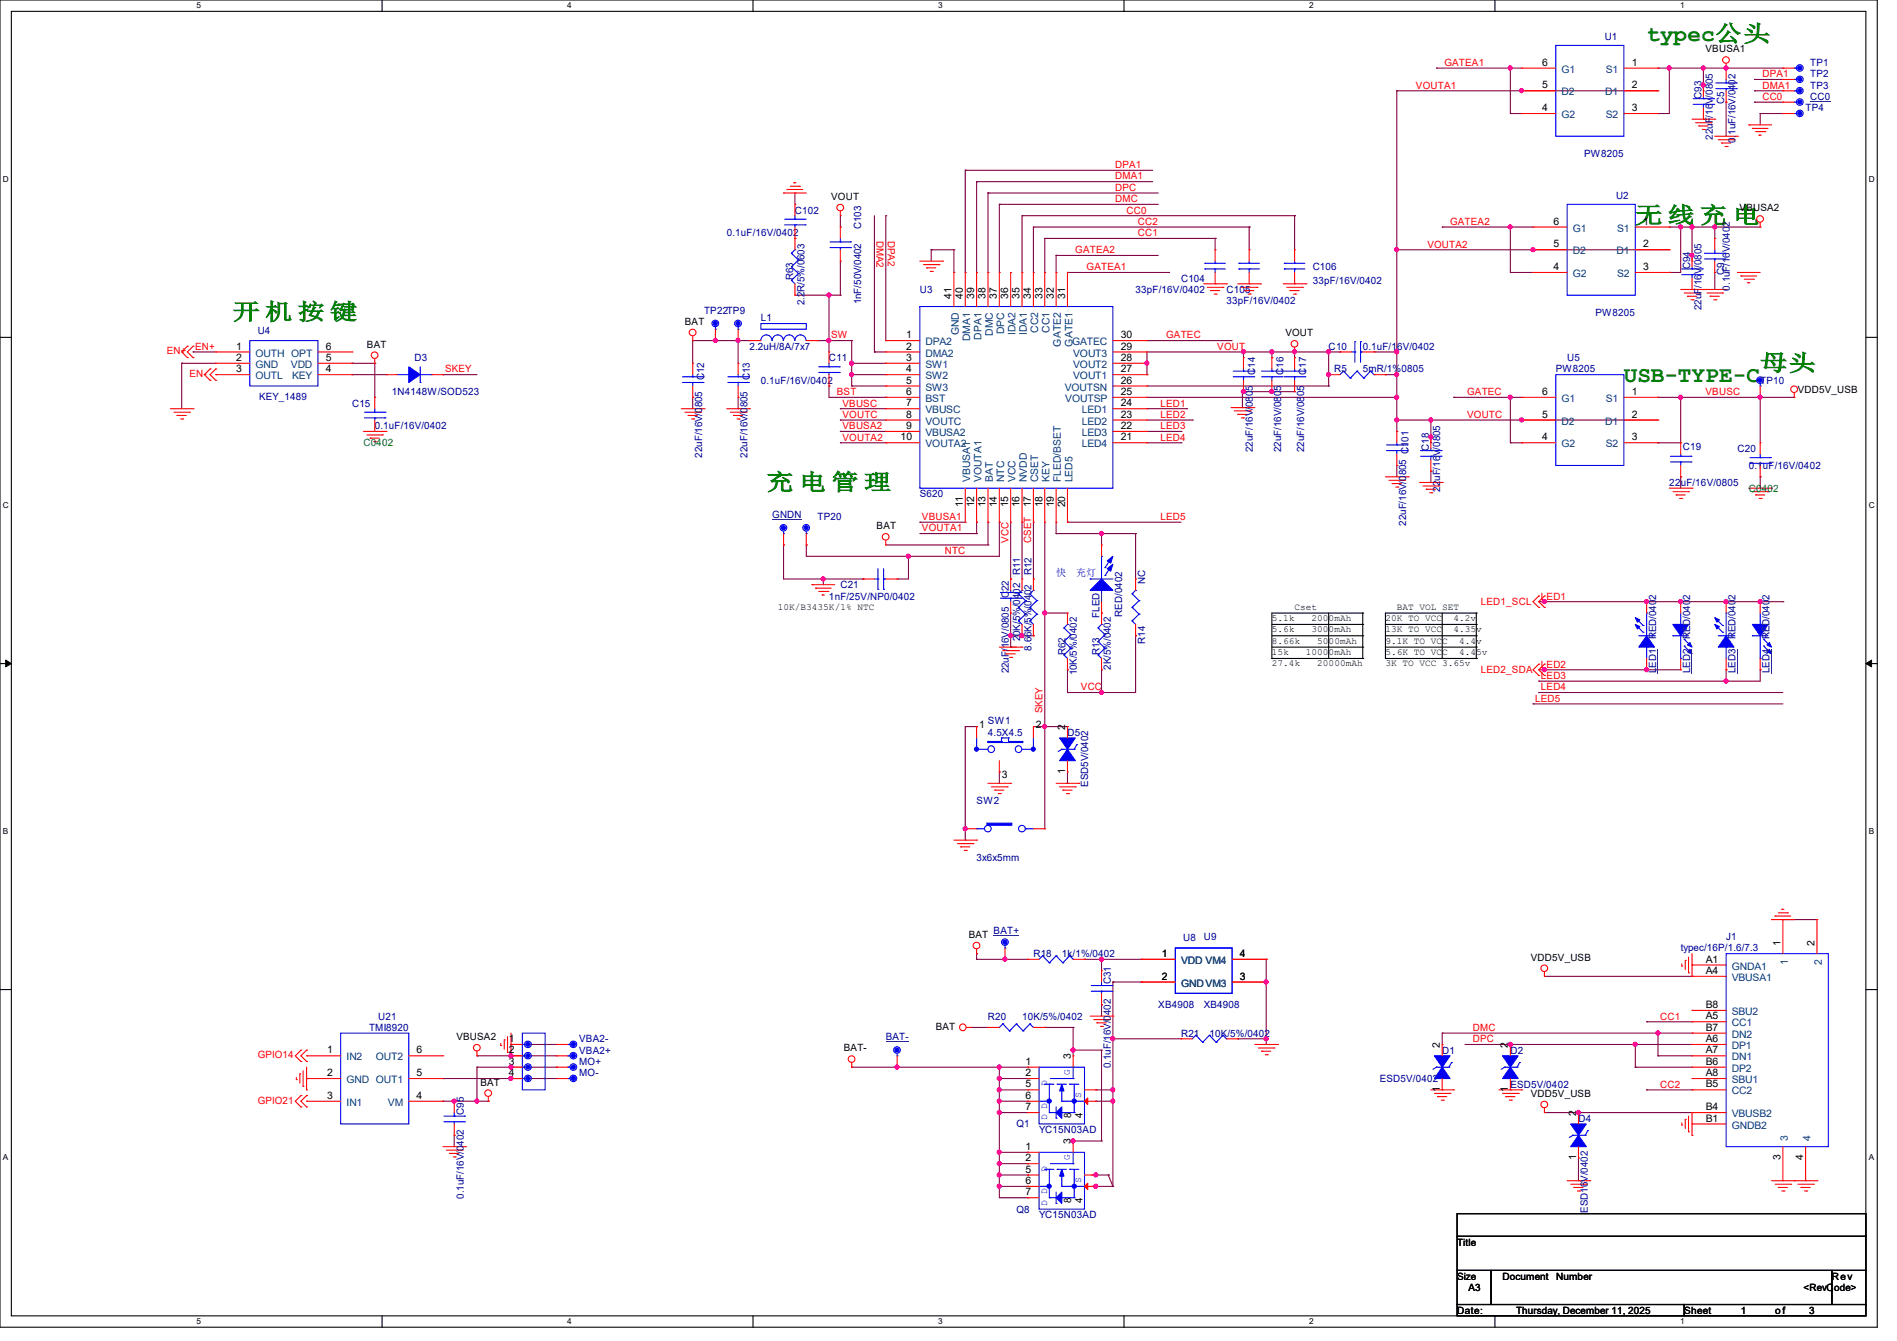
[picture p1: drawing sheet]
<svg xmlns="http://www.w3.org/2000/svg" width="297mm" height="210mm" viewBox="0 0 297 210" stroke-linecap="round" stroke-linejoin="round" font-family="sans-serif">
<defs><g id="words">
<g font-size="3.6" fill="#008000">
<text x="257.8" y="6.5">typec公头</text>
<text x="256" y="34.9">无 线 充 电</text>
<text x="36.4" y="50">开 机 按 键</text>
<text x="254.3" y="59.8">USB-TYPE-C</text>
<text x="275.6" y="58">母头</text>
<text x="120" y="76.7">充 电 管 理</text>
</g>
<g font-size="1.6" fill="#f00">
<text x="226.1" y="10.3">GATEA1</text>
<text x="221.7" y="13.9">VOUTA1</text>
<text x="275.9" y="12.1">DPA1</text>
<text x="275.9" y="13.9">DMA1</text>
<text x="275.9" y="15.7">CC0</text>
<text x="174.6" y="29.9">DPC</text>
<text x="174.6" y="26.3">DPA1</text>
<text x="174.6" y="28.1">DMA1</text>
<text x="174.6" y="31.7">DMC</text>
<text x="176.4" y="33.4">CC0</text>
<text x="178.1" y="35.2">CC2</text>
<text x="227" y="35.2">GATEA2</text>
<text x="137.2" y="37.7" transform="rotate(90 137.2 37.7)">DMA2</text>
<text x="139" y="37.7" transform="rotate(90 139 37.7)">DPA2</text>
<text x="168.4" y="39.7">GATEA2</text>
<text x="178.1" y="37">CC1</text>
<text x="223.5" y="38.8">VOUTA2</text>
<text x="170.1" y="42.3">GATEA1</text>
<text x="130.1" y="53">SW</text>
<text x="182.6" y="53">GATEC</text>
<text x="26.1" y="55.5">EN+</text>
<text x="29.7" y="59.1">EN-</text>
<text x="30.6" y="54.8">EN+</text>
<text x="69.7" y="58.3">SKEY</text>
<text x="190.6" y="54.8">VOUT</text>
<text x="131" y="61.9">BST</text>
<text x="131.9" y="63.7">VBUSC</text>
<text x="131.9" y="65.4">VOUTC</text>
<text x="181.7" y="63.7">LED1</text>
<text x="181.7" y="65.4">LED2</text>
<text x="229.7" y="61.9">GATEC</text>
<text x="229.7" y="65.4">VOUTC</text>
<text x="267" y="61.9">VBUSC</text>
<text x="131.9" y="69">VOUTA2</text>
<text x="131.9" y="67.2">VBUSA2</text>
<text x="181.7" y="67.2">LED3</text>
<text x="181.7" y="69">LED4</text>
<text x="144.4" y="83.2">VOUTA1</text>
<text x="144.4" y="81.4">VBUSA1</text>
<text x="181.7" y="81.4">LED5</text>
<text x="147.9" y="86.8">NTC</text>
<text x="157.9" y="85" transform="rotate(-90 157.9 85)">VCC</text>
<text x="161.5" y="85" transform="rotate(-90 161.5 85)">CSET</text>
<text x="231.9" y="94.8">LED1_SCL</text>
<text x="241.3" y="93.9">LED1</text>
<text x="231.9" y="105.4">LED2_SDA</text>
<text x="241.3" y="104.6">LED2</text>
<text x="241.3" y="106.3">LED3</text>
<text x="163.2" y="111.7" transform="rotate(-90 163.2 111.7)">SKEY</text>
<text x="169.2" y="108.1">VCC</text>
<text x="240.4" y="109.9">LED5</text>
<text x="241.3" y="108.1">LED4</text>
<text x="230.6" y="161.5">DMC</text>
<text x="259.9" y="159.7">CC1</text>
<text x="40.3" y="165.7">GPIO14</text>
<text x="230.6" y="163.2">DPC</text>
<text x="40.3" y="172.8">GPIO21</text>
<text x="259.9" y="170.3">CC2</text>
</g>
<g font-size="1.6">
<text x="241.5" y="10.3">6</text>
<text x="255.5" y="10.3">1</text>
<text x="267" y="8.2">VBUSA1</text>
<text x="241.5" y="17.4">4</text>
<text x="241.5" y="13.8">5</text>
<text x="255.5" y="13.8">2</text>
<text x="255.5" y="17.4">3</text>
<text x="130.1" y="31.3">VOUT</text>
<text x="243.2" y="35.2">6</text>
<text x="257.3" y="35.2">1</text>
<text x="272.4" y="33.1">VBUSA2</text>
<text x="243.2" y="38.7">5</text>
<text x="257.3" y="38.7">2</text>
<text x="149" y="46.8" transform="rotate(-90 149 46.8)">41</text>
<text x="150.8" y="46.8" transform="rotate(-90 150.8 46.8)">40</text>
<text x="152.5" y="46.8" transform="rotate(-90 152.5 46.8)">39</text>
<text x="154.3" y="46.8" transform="rotate(-90 154.3 46.8)">38</text>
<text x="156.1" y="46.8" transform="rotate(-90 156.1 46.8)">37</text>
<text x="157.9" y="46.8" transform="rotate(-90 157.9 46.8)">36</text>
<text x="159.6" y="46.8" transform="rotate(-90 159.6 46.8)">35</text>
<text x="161.4" y="46.8" transform="rotate(-90 161.4 46.8)">34</text>
<text x="163.2" y="46.8" transform="rotate(-90 163.2 46.8)">33</text>
<text x="165" y="46.8" transform="rotate(-90 165 46.8)">32</text>
<text x="166.8" y="46.8" transform="rotate(-90 166.8 46.8)">31</text>
<text x="243.2" y="42.3">4</text>
<text x="257.3" y="42.3">3</text>
<text x="107.2" y="50.9">BAT</text>
<text x="141.9" y="53">1</text>
<text x="175.5" y="53">30</text>
<text x="201.3" y="52.7">VOUT</text>
<text x="37" y="54.7">1</text>
<text x="37" y="56.5">2</text>
<text x="37" y="58.3">3</text>
<text x="51" y="58.3">4</text>
<text x="51" y="56.5">5</text>
<text x="51" y="54.7">6</text>
<text x="57.4" y="54.4">BAT</text>
<text x="141.9" y="54.7">2</text>
<text x="141.9" y="56.5">3</text>
<text x="141.9" y="58.3">4</text>
<text x="175.5" y="58.3">27</text>
<text x="175.5" y="56.5">28</text>
<text x="175.5" y="54.7">29</text>
<text x="141.9" y="60.1">5</text>
<text x="141.9" y="61.8">6</text>
<text x="141.9" y="63.6">7</text>
<text x="141.9" y="65.4">8</text>
<text x="175.5" y="65.4">23</text>
<text x="175.5" y="63.6">24</text>
<text x="175.5" y="61.8">25</text>
<text x="175.5" y="60.1">26</text>
<text x="241.5" y="65.4">5</text>
<text x="241.5" y="61.8">6</text>
<text x="255.5" y="61.8">1</text>
<text x="255.5" y="65.4">2</text>
<text x="281.5" y="61.6">VDD5V_USB</text>
<text x="141" y="69">10</text>
<text x="141.9" y="67.2">9</text>
<text x="175.5" y="69">21</text>
<text x="175.5" y="67.2">22</text>
<text x="241.5" y="69">4</text>
<text x="255.5" y="69">3</text>
<text x="137.2" y="82.9">BAT</text>
<text x="150.8" y="79.5" transform="rotate(-90 150.8 79.5)">11</text>
<text x="152.5" y="79.5" transform="rotate(-90 152.5 79.5)">12</text>
<text x="154.3" y="79.5" transform="rotate(-90 154.3 79.5)">13</text>
<text x="156.1" y="79.5" transform="rotate(-90 156.1 79.5)">14</text>
<text x="157.9" y="79.5" transform="rotate(-90 157.9 79.5)">15</text>
<text x="159.6" y="79.5" transform="rotate(-90 159.6 79.5)">16</text>
<text x="161.4" y="79.5" transform="rotate(-90 161.4 79.5)">17</text>
<text x="163.2" y="79.5" transform="rotate(-90 163.2 79.5)">18</text>
<text x="165" y="79.5" transform="rotate(-90 165 79.5)">19</text>
<text x="166.8" y="79.5" transform="rotate(-90 166.8 79.5)">20</text>
<text x="153.3" y="114">1</text>
<text x="162.2" y="114">2</text>
<text x="166.8" y="114.3" transform="rotate(-90 166.8 114.3)">2</text>
<text x="156.8" y="121.8">3</text>
<text x="166.8" y="121.2" transform="rotate(-90 166.8 121.2)">1</text>
<text x="151.7" y="146.9">BAT</text>
<text x="181.9" y="149.9">1</text>
<text x="194.1" y="149.9">4</text>
<text x="278.8" y="148.1" transform="rotate(-90 278.8 148.1)">1</text>
<text x="284.1" y="148.1" transform="rotate(-90 284.1 148.1)">2</text>
<text x="181.9" y="153.4">2</text>
<text x="194.1" y="153.4">3</text>
<text x="239.7" y="150.4">VDD5V_USB</text>
<text x="267.1" y="150.8">A1</text>
<text x="267.1" y="152.5">A4</text>
<text x="146.5" y="161.3">BAT</text>
<text x="267.1" y="159.6">A5</text>
<text x="267.1" y="157.9">B8</text>
<text x="267.1" y="161.4">B7</text>
<text x="51.2" y="165">1</text>
<text x="65.2" y="165">6</text>
<text x="71.5" y="162.9">VBUSA2</text>
<text x="79.7" y="163.2">1</text>
<text x="79.7" y="165">2</text>
<text x="79.7" y="166.8">3</text>
<text x="132.1" y="164.7">BAT-</text>
<text x="160.6" y="166.8">1</text>
<text x="167.6" y="165.9" transform="rotate(-90 167.6 165.9)">3</text>
<text x="225.4" y="164.1" transform="rotate(-90 225.4 164.1)">2</text>
<text x="236.1" y="164.1" transform="rotate(-90 236.1 164.1)">2</text>
<text x="267.1" y="163.2">A6</text>
<text x="267.1" y="165">A7</text>
<text x="267.1" y="166.8">B6</text>
<text x="51.2" y="168.5">2</text>
<text x="51.2" y="172.1">3</text>
<text x="65.2" y="172.1">4</text>
<text x="65.2" y="168.5">5</text>
<text x="75.2" y="170">BAT</text>
<text x="79.7" y="168.5">4</text>
<text x="160.6" y="172.1">6</text>
<text x="160.6" y="170.3">5</text>
<text x="160.6" y="173.9">7</text>
<text x="160.6" y="168.5">2</text>
<text x="225.4" y="171" transform="rotate(-90 225.4 171)">1</text>
<text x="236.1" y="171" transform="rotate(-90 236.1 171)">1</text>
<text x="239.7" y="171.8">VDD5V_USB</text>
<text x="267.1" y="168.5">A8</text>
<text x="267.1" y="170.3">B5</text>
<text x="267.1" y="173.9">B4</text>
<text x="167.6" y="179.2" transform="rotate(-90 167.6 179.2)">3</text>
<text x="167.7" y="175.1" transform="rotate(-90 167.7 175.1)">8</text>
<text x="169.5" y="175.1" transform="rotate(-90 169.5 175.1)">4</text>
<text x="246.8" y="174.8" transform="rotate(-90 246.8 174.8)">2</text>
<text x="267.1" y="175.6">B1</text>
<text x="160.6" y="185.4">6</text>
<text x="160.6" y="183.6">5</text>
<text x="160.6" y="180.1">1</text>
<text x="160.6" y="181.9">2</text>
<text x="246.8" y="181.7" transform="rotate(-90 246.8 181.7)">1</text>
<text x="278.8" y="181.7" transform="rotate(-90 278.8 181.7)">3</text>
<text x="282.3" y="181.7" transform="rotate(-90 282.3 181.7)">4</text>
<text x="160.6" y="187.2">7</text>
<text x="167.7" y="188.5" transform="rotate(-90 167.7 188.5)">8</text>
<text x="169.5" y="188.5" transform="rotate(-90 169.5 188.5)">4</text>
<text x="228.1" y="195.1">Title</text>
<text x="228.1" y="200.4">Size</text>
<text x="229.9" y="202.2">A3</text>
<text x="235.2" y="200.4">Document</text>
<text x="243.7" y="200.4">Number</text>
<text x="282.4" y="202.2">&lt;RevCode&gt;</text>
<text x="286.8" y="200.4">Rev</text>
<text x="228.1" y="205.7">Date:</text>
<text x="237.4" y="205.7">Thursday, December 11, 2025</text>
<text x="263.7" y="205.7">Sheet</text>
<text x="272.6" y="205.7">1</text>
<text x="277.9" y="205.7">o f</text>
<text x="283.2" y="205.7">3</text>
</g>
<g font-size="1.6" fill="#004080">
<text x="244.5" y="11.4">G1</text>
<text x="251.4" y="11.4">S1</text>
<text x="244.5" y="14.9">D2</text>
<text x="251.3" y="14.9">D1</text>
<text x="244.5" y="18.5">G2</text>
<text x="251.4" y="18.5">S2</text>
<text x="246.2" y="39.8">D2</text>
<text x="246.2" y="36.3">G1</text>
<text x="253.1" y="39.8">D1</text>
<text x="253.2" y="36.3">S1</text>
<text x="246.2" y="43.4">G2</text>
<text x="253.2" y="43.4">S2</text>
<text x="150.1" y="52.5" transform="rotate(-90 150.1 52.5)">GND</text>
<text x="151.9" y="53.4" transform="rotate(-90 151.9 53.4)">DMA1</text>
<text x="153.7" y="53.2" transform="rotate(-90 153.7 53.2)">DPA1</text>
<text x="155.5" y="52.6" transform="rotate(-90 155.5 52.6)">DMC</text>
<text x="157.2" y="52.4" transform="rotate(-90 157.2 52.4)">DPC</text>
<text x="159" y="52.5" transform="rotate(-90 159 52.5)">IDA2</text>
<text x="160.8" y="52.5" transform="rotate(-90 160.8 52.5)">IDA1</text>
<text x="162.6" y="52.2" transform="rotate(-90 162.6 52.2)">CC2</text>
<text x="164.3" y="52.2" transform="rotate(-90 164.3 52.2)">CC1</text>
<text x="40" y="55.8">OUTH OPT</text>
<text x="40" y="57.6">GND</text>
<text x="40" y="59.4">OUTL</text>
<text x="45.6" y="57.6">VDD</text>
<text x="45.7" y="59.4">KEY</text>
<text x="144.9" y="54.1">DPA2</text>
<text x="144.9" y="55.8">DMA2</text>
<text x="144.9" y="57.6">SW1</text>
<text x="144.9" y="59.4">SW2</text>
<text x="166.1" y="54.3" transform="rotate(-90 166.1 54.3)">GATE2</text>
<text x="167.8" y="54.1">GATEC</text>
<text x="167.9" y="54.3" transform="rotate(-90 167.9 54.3)">GATE1</text>
<text x="168" y="59.4">VOUT1</text>
<text x="168" y="57.6">VOUT2</text>
<text x="168" y="55.8">VOUT3</text>
<text x="144.9" y="61.2">SW3</text>
<text x="144.9" y="63">BST</text>
<text x="144.9" y="64.7">VBUSC</text>
<text x="166.7" y="61.2">VOUTSN</text>
<text x="166.8" y="63">VOUTSP</text>
<text x="169.4" y="64.7">LED1</text>
<text x="244.5" y="63">G1</text>
<text x="251.4" y="63">S1</text>
<text x="144.9" y="66.5">VOUTC</text>
<text x="144.9" y="68.3">VBUSA2</text>
<text x="144.9" y="70.1">VOUTA2</text>
<text x="169.4" y="70.1">LED4</text>
<text x="169.4" y="68.3">LED3</text>
<text x="169.4" y="66.5">LED2</text>
<text x="244.5" y="70.1">G2</text>
<text x="244.5" y="66.5">D2</text>
<text x="251.3" y="66.5">D1</text>
<text x="251.4" y="70.1">S2</text>
<text x="151.9" y="75.6" transform="rotate(-90 151.9 75.6)">VBUSA1</text>
<text x="153.7" y="75.6" transform="rotate(-90 153.7 75.6)">VOUTA1</text>
<text x="155.5" y="75.6" transform="rotate(-90 155.5 75.6)">BAT</text>
<text x="157.2" y="75.6" transform="rotate(-90 157.2 75.6)">NTC</text>
<text x="159" y="75.6" transform="rotate(-90 159 75.6)">VCC</text>
<text x="160.8" y="75.6" transform="rotate(-90 160.8 75.6)">NVDD</text>
<text x="162.6" y="75.6" transform="rotate(-90 162.6 75.6)">CSET</text>
<text x="164.3" y="75.6" transform="rotate(-90 164.3 75.6)">KEY</text>
<text x="166.1" y="75.6" transform="rotate(-90 166.1 75.6)">FLED/BSET</text>
<text x="167.9" y="75.6" transform="rotate(-90 167.9 75.6)">LED5</text>
<text x="184.9" y="151">VDD VM4</text>
<text x="184.9" y="154.5">GNDVM3</text>
<text x="271.1" y="151.9">GNDA1</text>
<text x="271.1" y="153.6">VBUSA1</text>
<text x="279.9" y="151.1" transform="rotate(-90 279.9 151.1)">1</text>
<text x="285.2" y="151.1" transform="rotate(-90 285.2 151.1)">2</text>
<text x="271.1" y="160.7">CC1</text>
<text x="271.1" y="159">SBU2</text>
<text x="54.2" y="166.1">IN2</text>
<text x="58.8" y="166.1">OUT2</text>
<text x="271.1" y="164.3">DP1</text>
<text x="271.1" y="166.1">DN1</text>
<text x="271.1" y="162.5">DN2</text>
<text x="271.1" y="167.9">DP2</text>
<text x="54.2" y="169.6">GND OUT1</text>
<text x="54.2" y="173.2">IN1</text>
<text x="60.7" y="173.2">VM</text>
<text x="271.1" y="169.6">SBU1</text>
<text x="271.1" y="171.4">CC2</text>
<text x="271.1" y="175">VBUSB2</text>
<text x="271.1" y="176.7">GNDB2</text>
<text x="279.9" y="178.7" transform="rotate(-90 279.9 178.7)">3</text>
<text x="283.5" y="178.7" transform="rotate(-90 283.5 178.7)">4</text>
</g>
<g font-size="1.6" fill="#000080">
<text x="251.2" y="6.2">U1</text>
<text x="283.4" y="10.3">TP1</text>
<text x="266.4" y="15.5" transform="rotate(-90 266.4 15.5)">C93</text>
<text x="270" y="16.3" transform="rotate(-90 270 16.3)">C5</text>
<text x="282.7" y="17.4">TP4</text>
<text x="283.4" y="15.7">CC0</text>
<text x="283.4" y="12.1">TP2</text>
<text x="283.4" y="13.9">TP3</text>
<text x="268.2" y="21.9" transform="rotate(-90 268.2 21.9)">22uF/16V/0805</text>
<text x="271.7" y="22.4" transform="rotate(-90 271.7 22.4)">0.1uF/16V/0402</text>
<text x="248" y="24.6">PW8205</text>
<text x="124.5" y="33.4">C102</text>
<text x="134.8" y="35.9" transform="rotate(-90 134.8 35.9)">C103</text>
<text x="253" y="31.1">U2</text>
<text x="113.8" y="37">0.1uF/16V/0402</text>
<text x="124.2" y="43.9" transform="rotate(-90 124.2 43.9)">R63</text>
<text x="125.9" y="47.8" transform="rotate(-90 125.9 47.8)">2.2R/5%/0603</text>
<text x="134.8" y="47.7" transform="rotate(-90 134.8 47.7)">1nF/50V/0402</text>
<text x="144" y="45.9">U3</text>
<text x="177.8" y="45.9">33pF/16V/0402</text>
<text x="184.9" y="44.1">C104</text>
<text x="192" y="45.9">C105</text>
<text x="192" y="47.7">33pF/16V/0402</text>
<text x="205.5" y="42.3">C106</text>
<text x="205.5" y="44.4">33pF/16V/0402</text>
<text x="264.6" y="42.1" transform="rotate(-90 264.6 42.1)">C94</text>
<text x="270" y="43" transform="rotate(-90 270 43)">C9</text>
<text x="270.8" y="45.5" transform="rotate(-90 270.8 45.5)">0.1uF/16V/0402</text>
<text x="40.3" y="52.3">U4</text>
<text x="110.2" y="49.1">TP22TP9</text>
<text x="119.1" y="50.3">L1</text>
<text x="249.8" y="49.4">PW8205</text>
<text x="266.4" y="48.6" transform="rotate(-90 266.4 48.6)">22uF/16V/0805</text>
<text x="64.9" y="56.6">D3</text>
<text x="110.3" y="59.6" transform="rotate(-90 110.3 59.6)">C12</text>
<text x="117.3" y="54.8">2.2uH/8A/7x7</text>
<text x="117.4" y="59.6" transform="rotate(-90 117.4 59.6)">C13</text>
<text x="129.8" y="56.6">C11</text>
<text x="196.5" y="58.7" transform="rotate(-90 196.5 58.7)">C14</text>
<text x="201" y="58.7" transform="rotate(-90 201 58.7)">C16</text>
<text x="204.5" y="58.7" transform="rotate(-90 204.5 58.7)">C17</text>
<text x="208" y="54.8">C10</text>
<text x="208.9" y="58.3">R5</text>
<text x="213.4" y="58.3">5mR/1%0805</text>
<text x="213.4" y="54.8">0.1uF/16V/0402</text>
<text x="243.6" y="58.3">PW8205</text>
<text x="245.4" y="56.6">U5</text>
<text x="40.6" y="62.6">KEY_1489</text>
<text x="55.1" y="63.7">C15</text>
<text x="61.3" y="61.9">1N4148W/SOD523</text>
<text x="119.1" y="60.1">0.1uF/16V/0402</text>
<text x="275.6" y="60.1">TP10</text>
<text x="58.7" y="67.2">0.1uF/16V/0402</text>
<text x="109.9" y="71.7" transform="rotate(-90 109.9 71.7)">22uF/16V/0805</text>
<text x="117" y="71.7" transform="rotate(-90 117 71.7)">22uF/16V/0805</text>
<text x="196.2" y="70.8" transform="rotate(-90 196.2 70.8)">22uF/16V/0805</text>
<text x="200.6" y="70.8" transform="rotate(-90 200.6 70.8)">22uF/16V/0805</text>
<text x="204.2" y="70.8" transform="rotate(-90 204.2 70.8)">22uF/16V/0805</text>
<text x="223.7" y="70.6" transform="rotate(-90 223.7 70.6)">C18</text>
<text x="263.5" y="70.4">C19</text>
<text x="272" y="70.8">C20</text>
<text x="144" y="77.9">S620</text>
<text x="225.5" y="77" transform="rotate(-90 225.5 77)">22uF/16V/0805</text>
<text x="261.4" y="76.1">22uF/16V/0805</text>
<text x="273.8" y="73.4">0.1uF/16V/0402</text>
<text x="120.9" y="81.1">GNDN</text>
<text x="128" y="81.4">TP20</text>
<text x="220.2" y="82.3" transform="rotate(-90 220.2 82.3)">22uF/16V/0805 C101</text>
<text x="129.8" y="93.9">1nF/25V/NP0/0402</text>
<text x="131.6" y="92.1">C21</text>
<text x="157.9" y="93.7" transform="rotate(-90 157.9 93.7)">C22</text>
<text x="159.7" y="90.1" transform="rotate(-90 159.7 90.1)">R11</text>
<text x="161.5" y="90.1" transform="rotate(-90 161.5 90.1)">R12</text>
<text x="179.3" y="91.4" transform="rotate(-90 179.3 91.4)">NC</text>
<text x="159.7" y="100.5" transform="rotate(-90 159.7 100.5)">20K/5%/0402</text>
<text x="161.5" y="101.9" transform="rotate(-90 161.5 101.9)">8.66K/5%/0402</text>
<text x="172.2" y="96.7" transform="rotate(-90 172.2 96.7)">FLED</text>
<text x="175.7" y="96.6" transform="rotate(-90 175.7 96.6)">RED/0402</text>
<text x="179.3" y="100.8" transform="rotate(-90 179.3 100.8)">R14</text>
<text x="259.3" y="100.1" transform="rotate(-90 259.3 100.1)">RED/0402</text>
<text x="264.6" y="100.1" transform="rotate(-90 264.6 100.1)">RED/0402</text>
<text x="271.7" y="100.1" transform="rotate(-90 271.7 100.1)">RED/0402</text>
<text x="277.1" y="100.1" transform="rotate(-90 277.1 100.1)">RED/0402</text>
<text x="157.9" y="105.5" transform="rotate(-90 157.9 105.5)">22uF/16V/0805</text>
<text x="166.8" y="102.6" transform="rotate(-90 166.8 102.6)">R62</text>
<text x="168.6" y="105.8" transform="rotate(-90 168.6 105.8)">10K/5%/0402</text>
<text x="172.2" y="102.6" transform="rotate(-90 172.2 102.6)">R13</text>
<text x="173.9" y="104.9" transform="rotate(-90 173.9 104.9)">2K/5%/0402</text>
<text x="259.3" y="105.5" transform="rotate(-90 259.3 105.5)">LED1</text>
<text x="264.6" y="105.5" transform="rotate(-90 264.6 105.5)">LED2</text>
<text x="271.7" y="105.5" transform="rotate(-90 271.7 105.5)">LED3</text>
<text x="277.1" y="105.5" transform="rotate(-90 277.1 105.5)">LED4</text>
<text x="154.7" y="113.5">SW1</text>
<text x="154.7" y="115.2">4.5X4.5</text>
<text x="167.1" y="115.2">D5</text>
<text x="152.9" y="125.9">SW2</text>
<text x="170.4" y="123.2" transform="rotate(-90 170.4 123.2)">ESD5V/0402</text>
<text x="152.9" y="134.8">3x6x5mm</text>
<text x="155.6" y="146.3">BAT+</text>
<text x="161.8" y="149.9">R18</text>
<text x="166.2" y="149.9">1k/1%/0402</text>
<text x="185.2" y="147.4">U8</text>
<text x="188.5" y="147.2">U9</text>
<text x="263.1" y="149">typec/16P/1.6/7.3</text>
<text x="270.3" y="147.2">J1</text>
<text x="173.9" y="154.1" transform="rotate(-90 173.9 154.1)">C31</text>
<text x="57.8" y="161.5">TMI8920</text>
<text x="59.2" y="159.7">U21</text>
<text x="154.7" y="159.7">R20</text>
<text x="160" y="159.7">10K/5%/0402</text>
<text x="181.4" y="157.9">XB4908</text>
<text x="188.5" y="157.9">XB4908</text>
<text x="90.7" y="163.2">VBA2-</text>
<text x="90.7" y="166.8">MO+</text>
<text x="90.7" y="165">VBA2+</text>
<text x="138.7" y="162.9">BAT-</text>
<text x="173.9" y="167.3" transform="rotate(-90 173.9 167.3)">0.1uF/16V/0402</text>
<text x="184.9" y="162.3">R21</text>
<text x="189.4" y="162.3">10K/5%/0402</text>
<text x="225.8" y="165">D1</text>
<text x="236.5" y="165">D2</text>
<text x="90.7" y="168.6">MO-</text>
<text x="216" y="169.5">ESD5V/0402</text>
<text x="236.5" y="170.3">ESD5V/0402</text>
<text x="72.6" y="174.6" transform="rotate(-90 72.6 174.6)">C95</text>
<text x="159.1" y="176.6">Q1</text>
<text x="162.7" y="177.5">YC15N03AD</text>
<text x="247.1" y="175.7">D4</text>
<text x="72.6" y="187.7" transform="rotate(-90 72.6 187.7)">0.1uF/16V/0402</text>
<text x="159.1" y="189.9">Q8</text>
<text x="162.7" y="190.8">YC15N03AD</text>
<text x="248.6" y="189.9" transform="rotate(-90 248.6 189.9)">ESD16V/0402</text>
</g>
<g font-size="1.6" fill="#008000">
<text x="56.9" y="69.9">C0402</text>
<text x="273.8" y="77">C0402</text>
</g>
<g font-size="1.6" fill="#00f">
<text x="165.4" y="90.3">快</text>
<text x="168.5" y="90.3">充灯</text>
</g>
<g font-size="1.5">
<text x="121.8" y="95.5">10K/B3435K/1% NTC</text>
<text x="202.7" y="95.5">Cset</text>
<text x="218.7" y="95.5">BAT VOL SET</text>
<text x="199.1" y="97.2">5.1k</text>
<text x="199.1" y="99">5.6k</text>
<text x="199.1" y="100.8">8.66k</text>
<text x="205.4" y="97.2">2000mAh</text>
<text x="205.4" y="99">3000mAh</text>
<text x="206.2" y="100.8">5000mAh</text>
<text x="216.9" y="97.2">20K TO VCC</text>
<text x="216.9" y="99">13K TO VCC</text>
<text x="216.9" y="100.8">9.1K TO VCC</text>
<text x="227.6" y="97.2">4.2v</text>
<text x="227.6" y="99">4.35v</text>
<text x="228.5" y="100.8">4.4v</text>
<text x="199.1" y="102.6">15k</text>
<text x="199.1" y="104.4">27.4k</text>
<text x="204.5" y="102.6">10000mAh</text>
<text x="206.2" y="104.4">20000mAh</text>
<text x="216.9" y="102.6">5.6K TO VCC</text>
<text x="216.9" y="104.4">3K TO VCC 3.65v</text>
<text x="228.5" y="102.6">4.45v</text>
</g>
<g font-size="1.5" fill="#00f">
<text x="164" y="170.1" transform="rotate(-90 164 170.1)">D</text>
<text x="167.5" y="168.4" transform="rotate(-90 167.5 168.4)">G</text>
<text x="169.3" y="171.9" transform="rotate(-90 169.3 171.9)">S</text>
<text x="164" y="175.5" transform="rotate(-90 164 175.5)">D D</text>
<text x="164" y="183.5" transform="rotate(-90 164 183.5)">D</text>
<text x="167.5" y="181.7" transform="rotate(-90 167.5 181.7)">G</text>
<text x="169.3" y="185.2" transform="rotate(-90 169.3 185.2)">S</text>
<text x="164" y="188.8" transform="rotate(-90 164 188.8)">D D</text>
</g>
<g font-size="1.3">
<text x="30.8" y="1.3">5</text>
<text x="88.8" y="1.3">4</text>
<text x="146.9" y="1.3">3</text>
<text x="205" y="1.3">2</text>
<text x="263.1" y="1.3">1</text>
<text x=".5" y="28.4">D</text>
<text x="292.6" y="28.4">D</text>
<text x=".5" y="79.5">C</text>
<text x="292.6" y="79.5">C</text>
<text x=".5" y="130.6">B</text>
<text x="292.6" y="130.6">B</text>
<text x=".5" y="181.7">A</text>
<text x="292.6" y="181.7">A</text>
<text x="30.8" y="207.4">5</text>
<text x="88.8" y="207.4">4</text>
<text x="146.9" y="207.4">3</text>
<text x="205" y="207.4">2</text>
<text x="263.1" y="207.4">1</text>
</g>
</g></defs>
<path d="M0 0h293.9v207.9h-293.9zM1.8 1.8h290.3v204.3h-290.3z" fill="none" stroke="#000" stroke-width=".17"/>
<g fill="#fff">
<path d="M30.8 .2h.7v1.4h-.7z"/>
<path d="M30.8 206.2h.7v1.4h-.7z"/>
</g>
<path d="M59.8 0v1.8M59.8 206.1v1.8" fill="none" stroke="#000" stroke-width=".17"/>
<g fill="#fff">
<path d="M88.8 .2h.7v1.4h-.7z"/>
<path d="M88.8 206.2h.7v1.4h-.7z"/>
</g>
<path d="M117.9 0v1.8M117.9 206.1v1.8" fill="none" stroke="#000" stroke-width=".17"/>
<g fill="#fff">
<path d="M146.9 .2h.7v1.4h-.7z"/>
<path d="M146.9 206.2h.7v1.4h-.7z"/>
</g>
<path d="M176 0v1.8M176 206.1v1.8" fill="none" stroke="#000" stroke-width=".17"/>
<g fill="#fff">
<path d="M205 .2h.7v1.4h-.7z"/>
<path d="M205 206.2h.7v1.4h-.7z"/>
</g>
<path d="M234.1 0v1.8M234.1 206.1v1.8" fill="none" stroke="#000" stroke-width=".17"/>
<g fill="#fff">
<path d="M263.1 .2h.6v1.4h-.6z"/>
<path d="M263.1 206.2h.6v1.4h-.6z"/>
<path d="M.5 27.3h.9v1.4h-.9z"/>
<path d="M292.6 27.3h.9v1.4h-.9z"/>
<path d="M.5 78.4h.9v1.4h-.9z"/>
<path d="M292.6 78.4h.9v1.4h-.9z"/>
</g>
<path d="M0 52.8h1.8M292.1 52.8h1.8" fill="none" stroke="#000" stroke-width=".17"/>
<g fill="#fff">
<path d="M.5 129.5h.8v1.4h-.8z"/>
<path d="M292.6 129.5h.8v1.4h-.8z"/>
</g>
<path d="M0 103.9h1.8M292.1 103.9h1.8" fill="none" stroke="#000" stroke-width=".17"/>
<path d="M.9 103.4l.9 .5-.9 .5zM292.1 103.9l.9-.5v1z" fill="#000" stroke="#000" stroke-width=".16"/>
<g fill="#fff">
<path d="M.5 180.5h.8v1.4h-.8z"/>
<path d="M292.6 180.5h.8v1.4h-.8z"/>
</g>
<g fill="none" stroke="#000" stroke-width=".17">
<path d="M199.1 99.6h14.3M199.1 97.8h14.3M208 96v7.1M213.4 99.6h.1M213.4 97.8h.1M213.4 96h.1M213.4 96h-14.3v7.1M213.4 96v7.1M216.9 99.6h14.2M216.9 97.8h14.2M225.8 96v7.1M231.1 99.6h.1"/>
<path d="M231.1 97.8h.1M231.1 96h.1M231.1 96h-14.2v7.1M231.1 96v7.1M199.1 103.1h.1M199.1 103.1h14.3M199.1 101.3h14.3M208 103.1h.1M213.4 103.1h.1M213.4 101.3h.1M216.9 103.1h.1M216.9 103.1h14.2"/>
<path d="M216.9 101.3h14.2M225.8 103.1h.1M231.1 103.1h.1M231.1 101.3h.1M0 155h1.8M292.1 155h1.8M228.1 190.1h64v3.5h-64zM228.1 193.6h64v5.4h-64zM228.1 199h5.4v5.3h-5.4zM233.5 199h53.3v5.3h-53.3zM286.8 199h5.3v5.3h-5.3zM228.1 204.3h35.6v1.8h-35.6z"/>
<path d="M263.7 204.3h28.4v1.8h-28.4z"/>
</g>
<g fill="none" stroke="#800040" stroke-width=".17">
<path d="M218.7 14.2h.1M218.7 14.2h40.9M218.7 14.2v53.4M224.9 10.7h.1M224.9 10.7h13.4M236.5 17.8h.1M236.5 10.7h.1M236.5 17.8h1.8M236.5 10.7v7.1M238.3 14.2h.1M259.6 10.7h.1M259.6 17.8h.1"/>
<path d="M259.6 10.7h19.5M261.4 10.7h.1M261.4 10.7v7.1h-1.8M266.7 10.7h.1M266.7 14.2h.1M266.7 13.3h.1M266.7 10.7v3.5M270.3 16h.1M270.3 10.7h.1M270.3 16v5.3M274.7 12.4h.1M274.7 14.2h.1"/>
<path d="M274.7 16h.1M274.7 14.2h4.4M274.7 12.4h4.4M274.7 16h4.4M275.6 17.8h.1M275.6 17.8h3.5M275.6 17.8v1.8M124.5 30.2h.1M124.5 30.2v1.8M131.6 35.6h.1M131.6 33.8v1.8M136.9 33.8v21.3"/>
<path d="M138.7 33.8h.1M138.7 33.8v19.5M145.8 39.1h.1M145.8 39.1h3.6M145.8 39.1v1.8M149.4 39.1h.1M149.4 39.1v3.6M151.1 26.7h.1M151.1 26.7v16M151.1 26.7h29.4M152.9 28.4h.1M152.9 28.4v14.3"/>
<path d="M152.9 28.4h27.6M154.7 30.2h.1M154.7 30.2h26.7M154.7 30.2v12.5M156.5 32h.1M156.5 32v10.7M156.5 32h24.9M160 33.8h.1M160 33.8v8.9M160 33.8h42.7M161.8 35.6h.1M161.8 35.6h33.8"/>
<path d="M161.8 35.6v7.1M163.6 37.3h.1M163.6 37.3v5.4M163.6 37.3h26.6M190.2 37.3h.1M190.2 37.3v1.8M195.6 35.6h.1M195.6 35.6v3.5M202.7 33.8h.1M202.7 33.8v5.3M218.7 39.1h.1M218.7 39.1h42.7"/>
<path d="M225.8 35.6h.1M225.8 35.6h14.2M236.5 35.6h.1M236.5 35.6v7.1M240 39.1h.1M261.4 35.6h.1M261.4 35.6h14.2M263.1 35.6h.1M263.1 35.6v7.1h-1.7M264.9 35.6h.1M264.9 35.6v5.3M268.5 35.6h.1"/>
<path d="M268.5 35.6v1.7M28.4 56.9h.1M28.4 56.9h5.4M28.4 56.9v7.1M30.2 55.1h.1M30.2 55.1h3.6M55.1 56.9h.1M55.1 58.7h.1M55.1 58.7h5.4M55.1 56.9h3.6M58.7 56.9h.1M58.7 56.9v5.3"/>
<path d="M69.3 58.7h.1M69.3 58.7h5.4M108.5 53.3h.1M108.5 53.3v3.6M108.5 53.3h8.8M112 53.3h.1M115.6 53.3h.1M115.6 53.3v3.6M117.3 53.3h.1M124.5 46.2h7.1M128 53.3h.1M128 53.3h5.3"/>
<path d="M129.8 53.3h.1M129.8 46.2h.1M129.8 46.2v8.9M131.6 46.2h.1M131.6 40.9v5.3M133.3 53.3h.1M133.3 56.9h.1M133.3 58.7h.1M133.3 58.7h5.4M133.3 56.9h5.4M133.3 53.3v7.2M136.9 55.1h.1"/>
<path d="M136.9 55.1h1.8M165.4 40h.1M165.4 40h16M165.4 40v2.7M167.1 42.7h.1M167.1 42.7h16M179.6 53.3h.1M179.6 56.9h.1M179.6 58.7h.1M179.6 53.3h13.3M194.7 55.1h.1M194.7 55.1v.9"/>
<path d="M199.1 56h.1M199.1 55.1h.1M199.1 55.1v.9M202.7 56h.1M202.7 55.1h.1M202.7 55.1v.9M208 58.7h.1M208 55.1v5.4M209.8 55.1h.1M209.8 55.1h-30.2v3.6M215.1 55.1h.1M215.1 55.1h3.6"/>
<path d="M216.9 58.7h.1M216.9 58.7h1.8M218.7 55.1h.1M236.5 42.7h.1M236.5 42.7h3.5M261.4 42.7h.1M264.9 40.9h.1M268.5 42.7h.1M268.5 42.7v2.6M108.5 62.2h.1M108.5 62.2v1.8M115.6 64h.1"/>
<path d="M115.6 62.2v1.8M129.8 60.5h.1M129.8 60.5v1.7h8.9M131.6 64h.1M131.6 65.8h.1M131.6 69.3h.1M131.6 67.6h.1M131.6 65.8h7.1M131.6 69.3h7.1M131.6 64h7.1M131.6 67.6h7.1M133.3 60.5h.1"/>
<path d="M133.3 60.5h5.4M138.7 62.2h.1M179.6 65.8h7.1M179.6 69.3h5.3M179.6 62.2h39.1M179.6 60.5h28.4M179.6 64h6.2M179.6 67.6h5.3M184.9 67.6h.1M184.9 69.3h.1M185.8 64h.1M186.7 65.8h.1"/>
<path d="M194.5 63.8h.1M194.7 61.3h.1M199.1 61.3h.1M202.7 61.3h.1M202.7 61.3h-8.2v2.5M208 60.5h.1M218.7 62.2h.1M218.7 65.8h.1M218.7 67.6h.1M218.7 72.9h.1M218.7 65.8h40.9M218.7 72.9v1.8"/>
<path d="M224 65.8h.1M224 73.8h.1M224 68.5h.1M224 69.3h.1M224 65.8v3.5M224 73.8v1.8M227.6 62.2h.1M227.6 62.2h10.7M236.5 62.2h.1M236.5 69.3h.1M236.5 69.3h1.8M236.5 62.2v7.1"/>
<path d="M238.3 69.3h.1M238.3 65.8h.1M259.6 69.3h.1M259.6 62.2h.1M259.6 62.2h21.3M263.1 74.7h.1M263.1 62.2h.1M263.1 62.2v7.1h-3.5M263.1 74.7v1.8M275.6 74.7h.1M275.6 62.2h.1M275.6 62.2v7.1"/>
<path d="M275.6 74.7v1.8M122.7 85.3h.1M122.7 85.3v5.4h12.4M126.2 85.3h.1M128.9 90.7h.1M128.9 90.7v.9M135.1 90.7h.1M138.7 85.3h16M140.5 90.7h.1M142.2 87.1h.1M142.2 87.1v3.6h-1.7M144 81.8h.1"/>
<path d="M144 81.8h7.1M144 83.6h8.9M152.9 83.6h.1M152.9 81.8h.1M152.9 81.8v1.8M154.7 81.8h.1M154.7 85.3h.1M154.7 81.8v3.5M156.5 81.8h.1M156.5 81.8v5.3h-30.3v-1.8M158.2 90.7h.1M158.2 99.6h.1"/>
<path d="M158.2 81.8v8.9M158.2 96v5.3M158.2 99.6h3.6M160 81.8h.1M160 81.8v8.9M161.8 90.7h.1M161.8 99.6h.1M161.8 81.8v8.9M163.6 96h.1M163.6 81.8v48M163.6 96h3.5M165.4 83.6h.1"/>
<path d="M165.4 81.8v1.8M165.4 83.6h12.4M167.1 81.8h.1M167.1 81.8h17.8M172.5 83.6h.1M172.5 83.6v1.7M177.8 99.6h.1M177.8 83.6h.1M177.8 99.6v8.9h-10.7M177.8 83.6v7.1M240.9 94.2h38.2M241.8 94.2h.1"/>
<path d="M257.8 94.2h.1M263.1 94.2h.1M270.3 94.2h.1M279.1 94.2h.1M151.1 113.8h.1M151.1 113.8v17.8M151.1 113.8h1.8M158.2 101.3h.1M158.2 101.3h.9M161.8 113.8h.1M161.8 113.8h5.3M163.6 113.8h.1"/>
<path d="M167.1 108.5h.1M167.1 104.9h.1M167.1 104.9v3.6M172.5 108.5h.1M172.5 104.9h.1M172.5 104.9v3.6M240 110.2h.1M240 110.2h39.1M240.9 106.7h.1M240.9 108.5h.1M240.9 104.9h22.2M240.9 108.5h38.2"/>
<path d="M241.8 104.9h.1M257.8 104.9h.1M270.3 104.9h.1M270.3 106.7h.1M270.3 104.9v1.8M275.6 104.9h.1M275.6 104.9v1.8h-34.7M151.1 129.8h.1M151.1 131.6h.1M156.5 120.9h.1M156.5 120.9v1.8M167.1 122.7h.1"/>
<path d="M167.1 120.9v1.8M152.9 149.4h.1M152.9 150.2h.1M152.9 149.4v.8M152.9 150.2h8M157.4 150.2h.1M169.8 150.2h.1M169.8 150.2h8.9M172.5 157.4h.1M172.5 150.2h.1M172.5 150.2v1.8M172.5 157.4v1.7"/>
<path d="M174.2 153.8h.1M174.2 153.8v32M174.2 153.8h4.5M198.2 150.2h.1M198.2 153.8h.1M198.2 150.2v13.4M241.8 152.9h23.1M264.9 152.9h.1M279.1 144h.1M279.1 144h5.4M69.3 172.5h.1M69.3 168.9h.1"/>
<path d="M69.3 172.5h7.2M69.3 168.9h17.8M71.1 177.8h.1M71.1 177.8v1.8M74.7 172.5h.1M74.7 165.4h.1M74.7 167.1h.1M74.7 167.1h12.4M74.7 165.4h12.4M74.7 167.1v5.4M76.5 172.5h.1M80 163.6h.1"/>
<path d="M80 165.4h.1M80 168.9h.1M80 163.6h7.1M87.1 167.1h.1M133.3 167.1h.1M133.3 167.1h27.6M140.5 167.1h.1M152 160.9h.1M152 160.9h2.7M156.5 174.2h.1M156.5 167.1h.1M156.5 172.5h.1"/>
<path d="M156.5 168.9h.1M156.5 170.7h.1M156.5 174.2h4.4M156.5 167.1v20.5h4.4M156.5 172.5h4.4M156.5 168.9h4.4M156.5 170.7h4.4M163.6 160.9h.1M163.6 160.9h4.4M167.5 178.7h5M168 160.9h.1M168 178.7h.1"/>
<path d="M168 164.5h.1M168 160.9v4.5M168 164.5h4.5M171.6 172.5h.1M171.6 170.7h.1M171.6 172.5h2.6M171.6 170.7h2.6M172.5 164.5h.1M172.5 178.7h.1M172.5 164.5v14.2M174.2 170.7h.1M174.2 162.7h.1"/>
<path d="M174.2 172.5h.1M174.2 162.7h10.7M193.8 162.7h.1M193.8 162.7h4.4M198.2 162.7h.1M225.8 161.8h.1M225.8 161.8h39.1M225.8 161.8v1.8M229.4 163.6h35.5M236.5 163.6h.1M241.8 174.2h23.1M247.1 174.2h.1"/>
<path d="M256 167.1h.1M256 163.6h.1M256 167.1h8.9M256 163.6v3.5M257.8 160h.1M257.8 170.7h.1M257.8 170.7h7.1M257.8 160h7.1M259.6 161.8h.1M259.6 165.4h.1M259.6 165.4h5.3M259.6 161.8v3.6"/>
<path d="M264.9 174.2h.1M156.5 185.8h.1M156.5 182.2h.1M156.5 184h.1M156.5 180.5h.1M156.5 185.8h4.4M156.5 182.2h4.4M156.5 180.5h4.4M156.5 184h4.4M160.9 187.6h.1M160.9 185.8h.1M160.9 182.2h.1"/>
<path d="M160.9 180.5h.1M160.9 184h.1M170.9 185.8h3.3M170.9 184h2.6M171.6 185.8h.1M171.6 184h.1M173.5 184h.1M173.5 184l.7 1.8M174.2 185.8h.1M247.1 184.9h.1M247.1 181.4v3.5"/>
</g>
<g fill="#f0f" stroke="#f0f" stroke-width=".17">
<circle cx="218.7" cy="65.8" r=".32"/>
<circle cx="224" cy="65.8" r=".32"/>
<circle cx="198.2" cy="162.7" r=".32"/>
<circle cx="198.2" cy="153.8" r=".32"/>
<circle cx="156.4" cy="167.1" r=".32"/>
<circle cx="140.4" cy="167.1" r=".32"/>
<circle cx="157.3" cy="150.2" r=".32"/>
<circle cx="172.4" cy="150.2" r=".32"/>
<circle cx="263.1" cy="62.2" r=".32"/>
<circle cx="238.2" cy="14.2" r=".32"/>
<circle cx="236.5" cy="10.6" r=".32"/>
<circle cx="261.3" cy="10.6" r=".32"/>
<circle cx="218.7" cy="39.1" r=".32"/>
<circle cx="240" cy="39.1" r=".32"/>
<circle cx="218.7" cy="55.1" r=".32"/>
<circle cx="156.4" cy="174.2" r=".32"/>
<circle cx="156.4" cy="172.4" r=".32"/>
<circle cx="156.4" cy="170.7" r=".32"/>
<circle cx="156.4" cy="168.9" r=".32"/>
<circle cx="174.2" cy="162.7" r=".32"/>
<circle cx="156.4" cy="180.4" r=".32"/>
<circle cx="156.4" cy="185.8" r=".32"/>
<circle cx="156.4" cy="184" r=".32"/>
<circle cx="156.4" cy="182.2" r=".32"/>
<circle cx="168" cy="164.4" r=".32"/>
<circle cx="171.6" cy="184" r=".32"/>
<circle cx="174.2" cy="170.7" r=".32"/>
<circle cx="259.6" cy="161.8" r=".32"/>
<circle cx="256" cy="163.6" r=".32"/>
<circle cx="247.1" cy="174.2" r=".32"/>
<circle cx="263.1" cy="94.2" r=".32"/>
<circle cx="257.8" cy="94.2" r=".32"/>
<circle cx="270.2" cy="94.2" r=".32"/>
<circle cx="275.6" cy="94.2" r=".32"/>
<circle cx="257.8" cy="104.9" r=".32"/>
<circle cx="270.2" cy="106.7" r=".32"/>
<circle cx="128.9" cy="90.7" r=".32"/>
<circle cx="194.7" cy="55.1" r=".32"/>
<circle cx="199.1" cy="55.1" r=".32"/>
<circle cx="115.5" cy="53.3" r=".32"/>
<circle cx="133.3" cy="56.9" r=".32"/>
<circle cx="218.7" cy="58.7" r=".32"/>
<circle cx="142.2" cy="87.1" r=".32"/>
<circle cx="133.3" cy="58.7" r=".32"/>
<circle cx="129.8" cy="53.3" r=".32"/>
<circle cx="112" cy="53.3" r=".32"/>
<circle cx="208" cy="55.1" r=".32"/>
<circle cx="202.7" cy="55.1" r=".32"/>
<circle cx="275.6" cy="62.2" r=".32"/>
<circle cx="236.5" cy="62.2" r=".32"/>
<circle cx="238.2" cy="65.8" r=".32"/>
<circle cx="263.1" cy="35.5" r=".32"/>
<circle cx="270.2" cy="10.6" r=".32"/>
<circle cx="236.5" cy="35.5" r=".32"/>
<circle cx="236.5" cy="163.6" r=".32"/>
<circle cx="174.2" cy="172.4" r=".32"/>
<circle cx="71.1" cy="172.4" r=".32"/>
<circle cx="160" cy="99.5" r=".32"/>
<circle cx="158.2" cy="99.5" r=".32"/>
<circle cx="172.4" cy="83.5" r=".32"/>
<circle cx="163.6" cy="113.8" r=".32"/>
<circle cx="163.6" cy="96" r=".32"/>
<circle cx="179.6" cy="56.9" r=".32"/>
<circle cx="218.7" cy="62.2" r=".32"/>
<circle cx="208" cy="58.7" r=".32"/>
<circle cx="194.7" cy="61.3" r=".32"/>
<circle cx="199.1" cy="61.3" r=".32"/>
<circle cx="129.8" cy="46.2" r=".32"/>
<circle cx="266.7" cy="10.6" r=".32"/>
<circle cx="266.7" cy="13.3" r=".32"/>
<circle cx="264.9" cy="40" r=".32"/>
<circle cx="268.5" cy="35.5" r=".32"/>
<circle cx="264.9" cy="35.5" r=".32"/>
<circle cx="172.4" cy="108.4" r=".32"/>
<circle cx="224" cy="68.4" r=".32"/>
<circle cx="80" cy="168.9" r=".32"/>
<circle cx="80" cy="165.3" r=".32"/>
<circle cx="80" cy="167.1" r=".32"/>
<circle cx="74.7" cy="172.4" r=".32"/>
<circle cx="171.6" cy="185.8" r=".32"/>
<circle cx="168" cy="178.7" r=".32"/>
<circle cx="241.8" cy="94.2" r=".32"/>
<circle cx="241.8" cy="104.9" r=".32"/>
<circle cx="151.1" cy="129.8" r=".32"/>
</g>
<g fill="none" stroke="#f00" stroke-width=".17">
<path d="M238.3 17.8h.1M238.3 14.2h.1M238.3 10.7h.1M238.3 10.7h5.3M238.3 14.2h5.3M238.3 17.8h5.3M254.3 10.7h5.3M254.3 14.2h5.3M254.3 17.8h5.3M259.6 10.7h.1M259.6 14.2h.1M259.6 17.8h.1"/>
<path d="M264.9 18.7h3.6M265.5 19.2h2.4M266 19.7h.1M266 19.7h1.4M266.7 13.3h.1M266.7 18.7h.1M266.7 13.3v1.8M266.7 16.9v1.8M267.9 19.2h.1M268.5 18.7h.1M270.3 10.7h.1M270.3 16h.1"/>
<path d="M270.3 9.9v2.5M270.3 14.2v1.8M273.8 19.6h.1M273.8 19.6h3.6M279.1 16h.1M279.1 12.4h.1M279.1 10.7h.1M279.1 14.2h.1M279.1 17.8h.1M279.1 16h1.8M279.1 10.7h1.8M279.1 14.2h1.8"/>
<path d="M279.1 17.8h1.8M279.1 12.4h1.8M122.7 30.2h.1M122.7 30.2h3.5M123.2 29.7h.1M123.2 29.7h2.5M123.7 29.2h1.5M124.3 28.6h.1M124.3 28.6h.3M124.5 37.3h.1M124.5 32h.1M124.5 32v1.8"/>
<path d="M124.5 35.6v3.5M125.2 29.2h.1M131.6 33.8h.1M131.6 35.6h.1M131.6 33.1v.7M131.6 35.6v1.7M131.6 39.1v1.8M190.2 39.1h.1M190.2 39.1v1.8M195.6 39.1h.1M195.6 39.1v1.8M202.7 39.1h.1"/>
<path d="M202.7 39.1v1.8M240 39.1h.1M240 35.6h.1M240 35.6h5.4M240 39.1h5.4M256 35.6h5.4M256 39.1h5.4M261.4 35.6h.1M261.4 39.1h.1M266.5 20.3h.4M266.9 20.3h.1M268.5 37.3h.1"/>
<path d="M268.5 21.3h3.5M268.5 37.3v1.8M269 21.9h2.5M269.5 22.4h.1M269.5 22.4h1.5M270.1 22.9h.3M270.4 22.9h.1M271.5 21.9h.1M272 21.3h.1M274.4 20.1h.1M274.4 20.1h2.4M274.9 20.6h1.4"/>
<path d="M275.4 21.2h.1M275.4 21.2h.4M275.6 35.6h.1M275.6 34.8v.8M276.3 20.6h.1M29.3 56h.1M29.3 54.2h.1M29.3 54.2l-.9 .9 .9 .9M30.2 56h.1M30.2 54.2h.1M30.2 54.2l-.9 .9 .9 .9M32.9 59.6h.1"/>
<path d="M32.9 57.8h.1M32.9 57.8l-.9 .9 .9 .9M33.8 59.6h.1M33.8 57.8h.1M33.8 55.1h.1M33.8 56.9h.1M33.8 58.7h.1M33.8 57.8l-.9 .9 .9 .9M33.8 55.1h5.3M33.8 58.7h5.3M33.8 56.9h5.3M49.8 55.1h5.3"/>
<path d="M49.8 58.7h5.3M49.8 56.9h5.3M55.1 58.7h.1M55.1 56.9h.1M55.1 55.1h.1M58.7 56.9h.1M58.7 56.2v.7M60.5 58.7h.1M60.5 58.7h1.7M67.6 58.7h1.7M69.3 58.7h.1M108.5 53.3h.1"/>
<path d="M108.5 56.9h.1M108.5 52.6v.7M108.5 56.9v1.8M112 53.3h.1M112 51.6v1.7M115.6 53.3h.1M115.6 56.9h.1M115.6 51.6v1.7M115.6 56.9v1.8M117.3 53.3h.1M117.3 53.3h1.8M124.5 46.2h.1"/>
<path d="M124.5 44.4v1.8M126.2 53.3h1.8M128 53.3h.1M129.8 55.1h.1M129.8 55.1v1.8M129.8 58.7v1.8M131.6 40.9h.1M138.7 53.3h.1M138.7 55.1h.1M138.7 56.9h.1M138.7 58.7h.1M138.7 53.3h5.3"/>
<path d="M138.7 55.1h5.3M138.7 58.7h5.3M138.7 56.9h5.3M144 40.9h3.6M144.6 41.4h2.4M145.1 42h.1M145.1 42h1.4M145.6 42.5h.4M146 42.5h.1M147 41.4h.1M147.6 40.9h.1M149.4 42.7h.1"/>
<path d="M149.4 42.7v5.3M151.1 42.7h.1M151.1 42.7v5.3M152.9 42.7h.1M152.9 42.7v5.3M154.7 42.7h.1M154.7 42.7v5.3M156.5 42.7h.1M156.5 42.7v5.3M158.2 42.7h.1M158.2 42.7v5.3M160 42.7h.1"/>
<path d="M160 42.7v5.3M161.8 42.7h.1M161.8 42.7v5.3M163.6 42.7h.1M163.6 42.7v5.3M165.4 42.7h.1M165.4 42.7v5.3M167.1 42.7h.1M167.1 42.7v5.3M174.2 53.3h5.4M174.2 55.1h5.4M174.2 58.7h5.4"/>
<path d="M174.2 56.9h5.4M179.6 58.7h.1M179.6 56.9h.1M179.6 55.1h.1M179.6 53.3h.1M188.5 44.4h3.5M189 45h2.5M189.5 45.5h.1M189.5 45.5h1.5M190.1 46.1h.3M190.2 44.4h.1M190.2 42.7v1.7"/>
<path d="M190.4 46.1h.1M191.5 45h.1M192 44.4h.1M193.8 44.4h3.6M194.4 45h2.4M194.7 56h.1M194.7 56v1.8M194.7 59.6v1.7M194.9 45.5h.1M194.9 45.5h1.4M195.4 46.1h.3M195.6 44.4h.1"/>
<path d="M195.6 42.7v1.7M195.7 46.1h.1M196.8 45h.1M197.4 44.4h.1M199.1 56h.1M199.1 56v1.8M199.1 59.6v1.7M200.9 44.4h3.6M201.5 45h2.4M202 45.5h.1M202 45.5h1.4M202.5 46.1h.4"/>
<path d="M202.7 55.1h.1M202.7 44.4h.1M202.7 56h.1M202.7 42.7v1.7M202.7 54.4v.7M202.7 56v1.8M202.7 59.6v1.7M202.9 46.1h.1M203.9 45h.1M204.5 44.4h.1M208 58.7h.1M208 58.7h1.8"/>
<path d="M209.8 55.1h.1M209.8 55.1h1.8M213.4 55.1h1.7M215.1 55.1h.1M215.1 58.7h1.8M216.9 58.7h.1M240 42.7h.1M240 42.7h5.4M256 42.7h5.4M261.4 42.7h.1M263.1 45.3h7.2M263.7 45.9h2.4"/>
<path d="M264.2 46.4h.1M264.2 46.4h1.4M264.8 46.9h.3M264.9 40h.1M264.9 45.3h.1M264.9 40v1.8M264.9 43.6v1.7M265.1 46.9h.1M266.1 45.9h.1M266.7 45.3h.1M267.3 45.9h2.4M267.8 46.4h.1"/>
<path d="M267.8 46.4h1.4M268.3 46.9h.3M268.5 42.7h.1M268.5 40.9v1.8M268.6 46.9h.1M269.7 45.9h.1M270.3 45.3h.1M272 42.7h.1M272 42.7h3.6M272.6 43.2h.1M272.6 43.2h2.4M273.1 43.7h1.4"/>
<path d="M273.6 44.3h.1M273.6 44.3h.4M274.5 43.7h.1M26.7 64h3.5M27.2 64.6h2.5M27.7 65.1h.1M27.7 65.1h1.5M28.3 65.6h.3M28.6 65.6h.1M29.7 64.6h.1M30.2 64h.1M56.9 67.6h3.6"/>
<path d="M57.4 68.1h2.5M58 68.6h.1M58 68.6h1.4M58.5 69.2h.3M58.7 67.6h.1M58.7 62.2h.1M58.7 62.2v1.8M58.7 65.8v1.8M58.8 69.2h.1M59.9 68.1h.1M60.5 67.6h.1M106.7 64h3.5"/>
<path d="M107.2 64.6h2.5M107.7 65.1h.1M107.7 65.1h1.5M108.3 65.6h.3M108.5 62.2h.1M108.5 60.5v1.7M108.6 65.6h.1M109.7 64.6h.1M110.2 64h.1M113.8 64h3.5M114.3 64.6h2.5M114.9 65.1h.1"/>
<path d="M114.9 65.1h1.4M115.4 65.6h.3M115.6 62.2h.1M115.6 60.5v1.7M115.7 65.6h.1M116.8 64.6h.1M117.3 64h.1M129.8 60.5h.1M138.7 60.5h.1M138.7 62.2h.1M138.7 64h.1M138.7 65.8h.1"/>
<path d="M138.7 67.6h.1M138.7 69.3h.1M138.7 64h5.3M138.7 67.6h5.3M138.7 60.5h5.3M138.7 62.2h5.3M138.7 65.8h5.3M138.7 69.3h5.3M151.1 76.5v5.3M152.9 76.5v5.3M154.7 76.5v5.3M156.5 76.5v5.3"/>
<path d="M158.2 76.5v5.3M160 76.5v5.3M161.8 76.5v5.3M163.6 76.5v5.3M165.4 76.5v5.3M167.1 76.5v5.3M174.2 64h5.4M174.2 67.6h5.4M174.2 60.5h5.4M174.2 62.2h5.4M174.2 65.8h5.4M174.2 69.3h5.4"/>
<path d="M179.6 69.3h.1M179.6 67.6h.1M179.6 65.8h.1M179.6 64h.1M179.6 62.2h.1M179.6 60.5h.1M192.7 63.8h3.6M193.3 64.3h2.4M193.8 64.9h.1M193.8 64.9h1.4M194.4 65.4h.3M194.7 65.4h.1"/>
<path d="M194.7 61.3h.1M195.7 64.3h.1M196.3 63.8h.1M199.1 61.3h.1M202.7 61.3h.1M216.9 74.7h3.6M217.5 75.2h2.4M218 75.7h.1M218 75.7h1.4M218.5 76.3h.4M218.7 67.6h.1M218.7 72.9h.1"/>
<path d="M218.7 67.6v1.7M218.7 71.1v1.8M218.9 76.3h.1M219.9 75.2h.1M220.5 74.7h.1M222.2 75.6h3.6M222.8 76.1h2.5M223.3 76.6h.1M223.3 76.6h1.4M223.9 77.2h.3M224 68.5h.1M224 73.8h.1"/>
<path d="M224 68.5v1.7M224 72v1.8M224.2 77.2h.1M225.3 76.1h.1M225.8 75.6h.1M238.3 69.3h.1M238.3 65.8h.1M238.3 62.2h.1M238.3 62.2h5.3M238.3 65.8h5.3M238.3 69.3h5.3M254.3 62.2h5.3"/>
<path d="M254.3 65.8h5.3M254.3 69.3h5.3M259.6 62.2h.1M259.6 65.8h.1M259.6 69.3h.1M261.4 76.5h3.5M261.9 77h2.5M262.4 77.5h.1M262.4 77.5h1.5M263 78.1h.3M263.1 69.3h.1M263.1 74.7h.1"/>
<path d="M263.1 69.3v1.8M263.1 72.9v1.8M263.3 78.1h.1M264.4 77h.1M264.9 76.5h.1M273.8 76.5h3.6M274.4 77h2.4M274.9 77.5h.1M274.9 77.5h1.4M275.4 78.1h.4M275.6 74.7h.1M275.6 69.3h.1"/>
<path d="M275.6 62.2h.1M275.6 60.5v1.7M275.6 69.3v1.8M275.6 72.9v1.8M275.8 78.1h.1M276.8 77h.1M277.4 76.5h.1M280.9 62.2h.1M280.9 61.5v.7M122.7 85.3h.1M122.7 83.6v1.7M126.2 85.3h.1"/>
<path d="M126.2 83.6v1.7M127.1 91.6h.1M127.1 91.6h3.6M127.7 92.1h.1M127.7 92.1h2.4M128.2 92.6h1.4M128.7 93.2h.1M128.7 93.2h.4M129.6 92.6h.1M135.1 90.7h.1M135.1 90.7h1.8M138.7 85.3h.1"/>
<path d="M138.7 84.6v.7M138.7 90.7h1.8M140.5 90.7h.1M151.1 81.8h.1M152.9 81.8h.1M154.7 81.8h.1M156.5 81.8h.1M158.2 90.7h.1M158.2 96h.1M158.2 81.8h.1M158.2 90.7v1.8M158.2 94.2v1.8"/>
<path d="M160 99.6h.1M160 90.7h.1M160 81.8h.1M160 90.7v1.8M160 97.8v1.8M161.8 81.8h.1M161.8 99.6h.1M161.8 90.7h.1M161.8 90.7v1.8M161.8 97.8v1.8M163.6 81.8h.1M165.4 81.8h.1"/>
<path d="M167.1 81.8h.1M167.1 96h.1M167.1 96v1.8M172.5 96h.1M172.5 85.3h.1M172.5 85.3v1.8M172.5 94.2v3.6M177.8 99.6h.1M177.8 90.7h.1M177.8 90.7v1.8M177.8 97.8v1.8M240.9 93.3h.1"/>
<path d="M240.9 95.1h.1M240.9 93.3l-.9 .9 .9 .9M241.8 93.3h.1M241.8 95.1h.1M241.8 93.3l-.9 .9 .9 .9M257.8 94.2h.1M257.8 94.2v1.8M263.1 94.2h.1M263.1 94.2v1.8M270.3 94.2h.1M270.3 94.2v1.8M275.6 94.2h.1"/>
<path d="M275.6 94.2v1.8M152.9 113.8h.1M152.9 113.8v1.8M156.5 101.3h3.5M156.5 119.1v1.8M157 101.9h2.5M157.5 102.4h.1M157.5 102.4h1.5M158.1 103h.3M158.4 103h.1M159.5 101.9h.1M160 101.3h.1"/>
<path d="M161.8 113.8h.1M161.8 113.8v1.8M167.1 113.8h.1M167.1 104.9h.1M167.1 103.1v1.8M167.1 113.8v1.8M167.1 119.1v1.8M172.5 104.9h.1M172.5 103.1v1.8M240.9 104h.1M240.9 105.8h.1M240.9 104l-.9 .9 .9 .9"/>
<path d="M241.8 104h.1M241.8 105.8h.1M241.8 104l-.9 .9 .9 .9M257.8 104.9h.1M257.8 103.1v1.8M263.1 104.9h.1M263.1 103.1v1.8M270.3 104.9h.1M270.3 103.1v1.8M275.6 104.9h.1M275.6 103.1v1.8M149.4 131.6h3.5"/>
<path d="M149.9 132.1h2.5M150.4 132.6h.1M150.4 132.6h1.4M151 133.2h.3M151.1 129.8h.1M151.1 129.8h1.8M151.3 133.2h.1M152.4 132.1h.1M152.9 131.6h.1M154.7 122.7h3.5M155.2 123.2h2.5M155.7 123.7h.1"/>
<path d="M155.7 123.7h1.5M156.3 124.3h.3M156.5 120.9h.1M156.6 124.3h.1M157.7 123.2h.1M158.2 122.7h.1M161.8 129.8h1.8M163.6 129.8h.1M165.4 122.7h3.5M165.9 123.2h2.5M166.4 123.7h.1M166.4 123.7h1.5"/>
<path d="M167 124.3h.3M167.1 120.9h.1M167.3 124.3h.1M168.4 123.2h.1M168.9 122.7h.1M152.9 149.4h.1M152.9 148.6v.8M157.4 150.2h.1M157.4 148.5v1.7M160.9 150.2h.1M160.9 150.2h1.8M168 150.2h1.8"/>
<path d="M169.8 150.2h.1M170.7 159.1h3.5M171.2 159.7h2.5M172.5 157.4h.1M172.5 152h.1M172.5 152v1.8M172.5 155.6v1.8M173.7 159.7h.1M174.2 159.1h.1M178.7 150.2h.1M178.7 153.8h.1M178.7 150.2h5.3"/>
<path d="M178.7 153.8h5.3M192.9 150.2h5.3M192.9 153.8h5.3M198.2 153.8h.1M198.2 150.2h.1M241.8 152.9h.1M241.8 152.2v.7M263.3 151.3h.1M263.3 151v.3M263.9 150.4h.1M263.9 150.4v1.4M264.4 152.4h.1"/>
<path d="M264.4 149.9v2.5M264.9 152.9h.1M264.9 151.1h.1M264.9 158.2h.1M264.9 149.4v3.5M264.9 151.1h5.4M264.9 152.9h5.4M264.9 158.2h5.4M277.4 144h.1M277.4 144h3.5M277.9 143.5h.1M277.9 143.5h2.5"/>
<path d="M278.4 143h1.5M279 142.4h.1M279 142.4h.3M279.1 144h.1M279.1 144v5.4M279.9 143h.1M284.5 144h.1M284.5 144v5.4M46.4 169.1h.1M46.4 168.7v.4M46.9 168.2h.1M46.9 168.2v1.4"/>
<path d="M47.1 166.2h.1M47.1 164.5h.1M47.1 171.6h.1M47.1 173.4h.1M47.1 164.5l-.9 .9 .9 .8M47.1 171.6l-.9 .9 .9 .9M47.5 170.1h.1M47.5 167.7v2.4M48 170.7h.1M48 166.2h.1M48 164.5h.1M48 171.6h.1"/>
<path d="M48 173.4h.1M48 165.4h.1M48 168.9h.1M48 172.5h.1M48 167.1v3.6M48 164.5l-.9 .9 .9 .8M48 171.6l-.9 .9 .9 .9M48 165.4h5.3M48 168.9h5.3M48 172.5h5.3M64 165.4h5.3M64 168.9h5.3"/>
<path d="M64 172.5h5.3M69.3 172.5h.1M69.3 168.9h.1M69.3 165.4h.1M69.3 179.6h3.6M71.1 177.8h.1M71.1 172.5h.1M71.1 172.5v1.7M71.1 176v1.8M72.9 179.6h.1M74.7 165.4h.1M74.7 164.6v.8"/>
<path d="M76.5 172.5h.1M76.5 171.7v.8M78.4 163.7h.1M78.4 163.4v.3M79 162.9h.1M79 162.9v1.4M79.5 164.8h.1M79.5 162.3v2.5M80 165.4h.1M80 163.6h.1M80 168.9h.1M80 167.1h.1"/>
<path d="M80 163.6h1.8M80 161.8v3.6M80 165.4h1.8M80 168.9h1.8M80 167.1h1.8M87.1 163.6h.1M87.1 167.1h.1M87.1 168.9h.1M87.1 165.4h.1M87.1 163.6h1.8M87.1 165.4h1.8M87.1 168.9h1.8"/>
<path d="M87.1 167.1h1.8M133.3 167.1h.1M133.3 166.4v.7M140.5 167.1h.1M140.5 165.4v1.7M151.3 160.9h.7M152 160.9h.1M154.7 160.9h.1M154.7 160.9h1.8M160.9 172.5h.1M160.9 170.7h.1M160.9 167.1h.1"/>
<path d="M160.9 174.2h.1M160.9 168.9h.1M160.9 170.7h1.8M160.9 168.9h1.8M160.9 172.5h1.8M160.9 167.1h1.8M160.9 174.2h1.8M161.8 160.9h1.8M163.6 160.9h.1M168 178.7h.1M168 165.4h.1M168 165.4v1.7"/>
<path d="M168 178.7v1.8M169.8 170.7h1.8M169.8 172.5h1.8M171.6 172.5h.1M171.6 170.7h.1M171.7 160.2h.1M171.7 160.2h1.5M172.3 160.7h.3M172.6 160.7h.1M184.9 162.7h.1M184.9 162.7h1.8M192 162.7h1.8"/>
<path d="M193.8 162.7h.1M196.5 163.6h3.5M197 164.1h2.5M197.5 164.6h.1M197.5 164.6h1.5M198.1 165.2h.3M198.4 165.2h.1M199.5 164.1h.1M200 163.6h.1M224 170.7h3.6M224.6 171.2h2.4M225.1 171.7h.1"/>
<path d="M225.1 171.7h1.4M225.6 172.3h.4M225.8 170.7h.1M225.8 163.6h.1M225.8 163.6v1.8M225.8 168.9v1.8M226 172.3h.1M227 171.2h.1M227.6 170.7h.1M234.7 170.7h3.6M235.2 171.2h2.5M235.8 171.7h.1"/>
<path d="M235.8 171.7h1.4M236.3 172.3h.3M236.5 170.7h.1M236.5 163.6h.1M236.5 163.6v1.8M236.5 168.9v1.8M236.6 172.3h.1M237.7 171.2h.1M238.3 170.7h.1M241.8 174.2h.1M241.8 173.5v.7M247.1 174.2h.1"/>
<path d="M247.1 174.2v1.8M247.1 179.6v1.8M263.3 176.2h.1M263.3 175.9v.3M263.9 175.3h.1M263.9 175.3v1.4M264.4 177.2h.1M264.4 174.8v2.4M264.9 177.8h.1M264.9 160h.1M264.9 163.6h.1M264.9 165.4h.1"/>
<path d="M264.9 168.9h.1M264.9 161.8h.1M264.9 167.1h.1M264.9 170.7h.1M264.9 174.2h.1M264.9 176h.1M264.9 163.6h5.4M264.9 174.2v3.6M264.9 170.7h5.4M264.9 165.4h5.4M264.9 168.9h5.4M264.9 167.1h5.4"/>
<path d="M264.9 160h5.4M264.9 161.8h5.4M264.9 174.2h5.4M264.9 176h5.4M279.1 179.6v5.3M282.7 179.6v5.3M69.9 180.1h2.4M70.4 180.6h.1M70.4 180.6h1.4M71 181.2h.3M71.3 181.2h.1M72.3 180.1h.1"/>
<path d="M160.9 185.8h.1M160.9 184h.1M160.9 180.5h.1M160.9 187.6h.1M160.9 182.2h.1M160.9 185.8h1.8M160.9 184h1.8M160.9 180.5h1.8M160.9 187.6h1.8M160.9 182.2h1.8M169.8 185.8h1.8M169.8 184h1.8"/>
<path d="M171.6 185.8h.1M171.6 184h.1M245.4 184.9h3.5M245.9 185.5h2.5M246.4 186h.1M246.4 186h1.5M247 186.5h.3M247.1 181.4h.1M247.3 186.5h.1M248.4 185.5h.1M248.9 184.9h.1M277.4 184.9h7.1"/>
<path d="M277.9 185.5h2.5M278.4 186h.1M278.4 186h1.5M279 186.5h.3M279.1 184.9h.1M279.3 186.5h.1M280.4 185.5h.1M280.9 184.9h.1M281.5 185.5h2.4M282 186h.1M282 186h1.4M282.5 186.5h.4"/>
<path d="M282.7 184.9h.1M282.9 186.5h.1M283.9 185.5h.1M284.5 184.9h.1"/>
<circle cx="270.2" cy="9.4" r=".52"/>
<circle cx="131.6" cy="32.5" r=".52"/>
<circle cx="275.6" cy="34.3" r=".52"/>
<circle cx="58.7" cy="55.6" r=".52"/>
<circle cx="108.4" cy="52.1" r=".52"/>
<circle cx="202.7" cy="53.8" r=".52"/>
<circle cx="280.9" cy="61" r=".52"/>
<circle cx="138.7" cy="84.1" r=".52"/>
<circle cx="152.9" cy="148.1" r=".52"/>
<circle cx="241.8" cy="151.6" r=".52"/>
<circle cx="74.7" cy="164.1" r=".52"/>
<circle cx="76.4" cy="171.2" r=".52"/>
<circle cx="133.3" cy="165.9" r=".52"/>
<circle cx="150.7" cy="160.9" r=".52"/>
<circle cx="241.8" cy="173" r=".52"/>
</g>
<g fill="none" stroke="#00f" stroke-width=".17">
<path d="M243.6 7.1h10.7v14.2h-10.7zM265.1 16.3h3.2M265.1 15.5h3.2M266.7 15.5h.1M266.7 16.3h.1M266.7 15.1v.4M266.7 16.3v.6M268.3 16.3h.1M268.3 15.5h.1M268.6 13h3.3M268.6 13.9h3.3M270.3 13.9h.1"/>
<path d="M270.3 13h.1M270.3 12.4v.6M270.3 13.9v.3M271.9 13h.1M271.9 13.9h.1M280.9 16h.1M280.9 12.4h.1M280.9 10.7h.1M280.9 14.2h.1M280.9 17.8h.1M280.9 16h.4M280.9 12.4h.4"/>
<path d="M280.9 10.7h.4M280.9 14.2h.4M280.9 17.8h.4M122.9 34.3h3.2M122.9 35.2h3.2M123.9 39.7h.1M123.9 39.7l1.1 1M124.5 39.1h.1M124.5 35.2h.1M124.5 34.3h.1M124.5 39.1l-.6 .6M124.5 33.8v.5"/>
<path d="M124.5 35.2v.4M126.1 34.3h.1M126.1 35.2h.1M130 37.9h3.2M130 38.8h3.2M131.6 38.8h.1M131.6 37.9h.1M131.6 37.3v.6M131.6 38.8v.3M133.2 37.9h.1M133.2 38.8h.1M245.4 32h10.6v14.2h-10.6z"/>
<path d="M266.9 39.7h3.2M268.5 39.7h.1M268.5 39.1v.6M270.1 39.7h.1M39.1 53.3h10.7v7.2h-10.7zM62.2 58.7h1.8M64 58.7h.1M65.8 59.9h.1M65.8 57.4v2.5M65.8 58.7h1.8M67.6 58.7h.1M106.8 59.9h3.3"/>
<path d="M106.8 59h3.3M108.5 59h.1M108.5 59.9h.1M108.5 58.7v.3M108.5 59.9v.6M110.1 59.9h.1M110.1 59h.1M112 51.6h.1M112 51.2v.4M114 59.9h3.2M114 59h3.2M115.6 51.6h.1"/>
<path d="M115.6 59h.1M115.6 59.9h.1M115.6 51.2v.4M115.6 58.7v.3M115.6 59.9v.6M117.2 59.9h.1M117.2 59h.1M119.1 50.7h7.1v.9h-7.1zM119.1 53.3a.87 .87 0 0 1 .9-.8 .87 .87 0 0 1 .9 .8M120.9 53.3a.87 .87 0 0 1 .9-.8 .87 .87 0 0 1 .8 .8M122.7 53.3a.87 .87 0 0 1 .8-.8 .87 .87 0 0 1 .9 .8M123.9 43.9h.1"/>
<path d="M123.9 41.8h.1M123.9 43.9l.6 .5M123.9 41.8l1.1 1M124.5 53.3a.87 .87 0 0 1 .8-.8 .87 .87 0 0 1 .9 .8M125 42.8h.1M125 40.7h.1M125 42.8l-1.1 1.1M125 40.7l-1.1 1.1M128.2 57.4h3.2M128.2 58.3h3.2M129.8 58.3h.1M129.8 57.4h.1"/>
<path d="M129.8 56.9v.5M129.8 58.3v.4M131.4 57.4h.1M131.4 58.3h.1M144 48h30.2v28.5h-30.2zM188.6 42.1h.1M188.6 41.2h.1M188.6 42.1h3.3M188.6 41.2h3.3M190.2 41.2h.1M190.2 42.1h.1M190.2 40.9v.3"/>
<path d="M190.2 42.1v.6M193.1 59h3.2M193.1 58.1h3.2M194 42.1h.1M194 41.2h.1M194 42.1h3.2M194 41.2h3.2M194.7 58.1h.1M194.7 59h.1M194.7 57.8v.3M194.7 59v.6M195.6 41.2h.1"/>
<path d="M195.6 42.1h.1M195.6 40.9v.3M195.6 42.1v.6M196.3 59h.1M196.3 58.1h.1M197.5 59h3.2M197.5 58.1h3.2M199.1 58.1h.1M199.1 59h.1M199.1 57.8v.3M199.1 59v.6M200.7 59h.1"/>
<path d="M200.7 58.1h.1M201.1 42.1h.1M201.1 41.2h.1M201.1 42.1h3.2M201.1 41.2h3.2M201.1 59h3.2M201.1 58.1h3.2M202.7 41.2h.1M202.7 42.1h.1M202.7 58.1h.1M202.7 59h.1M202.7 40.9v.3"/>
<path d="M202.7 42.1v.6M202.7 57.8v.3M202.7 59v.6M204.3 59h.1M204.3 58.1h.1M210.4 58.1h.1M210.4 58.1l-.6 .6M210.4 58.1l1 1.1M211.4 59.2h.1M211.6 55.1h.5M212.1 53.5h.1M212.1 55.1h.1"/>
<path d="M212.1 53.5v3.2M212.5 58.1h.1M212.5 58.1l-1.1 1.1M212.5 58.1l1 1.1M213 55.1h.1M213 53.5h.1M213 55.1h.4M213 53.5v3.2M213.5 59.2h.1M214.6 58.1h.1M214.6 58.1l-1.1 1.1M214.6 58.1l.5 .6"/>
<path d="M215.1 58.7h.1M243.6 58.7h10.7v14.2h-10.7zM263.3 42.1h3.2M263.3 43h3.2M264.9 42.1h.1M264.9 43h.1M264.9 41.8v.3M264.9 43v.6M266.5 43h.1M266.5 42.1h.1M266.9 40.6h3.2M268.5 40.6h.1"/>
<path d="M268.5 40.6v.3M270.1 40.6h.1M57.1 64.6h3.2M57.1 65.4h3.2M58.7 65.4h.1M58.7 64.6h.1M58.7 64v.6M58.7 65.4v.4M60.3 64.6h.1M60.3 65.4h.1M217.1 70.6h3.2M217.1 69.7h3.2"/>
<path d="M218.7 69.7h.1M218.7 70.6h.1M218.7 69.3v.4M218.7 70.6v.5M220.3 70.6h.1M220.3 69.7h.1M222.4 71.5h3.2M222.4 70.6h3.2M224 70.6h.1M224 71.5h.1M224 70.2v.4M224 71.5v.5"/>
<path d="M225.6 71.5h.1M225.6 70.6h.1M261.5 72.3h3.3M261.5 71.5h3.3M263.1 71.5h.1M263.1 72.3h.1M263.1 71.1v.4M263.1 72.3v.6M264.8 72.3h.1M264.8 71.5h.1M274 71.7h3.2M274 72.6h3.2"/>
<path d="M275.6 72.6h.1M275.6 71.7h.1M275.6 60.5h.1M275.6 60.1v.4M275.6 71.1v.6M275.6 72.6v.3M277.2 71.7h.1M277.2 72.6h.1M122.7 83.6h.1M122.7 83.2v.4M126.2 83.6h.1M126.2 83.2v.4"/>
<path d="M136.9 90.7h.6M137.5 92.3h.1M137.5 90.7h.1M137.5 89.1v3.2M138.3 90.7h.1M138.3 92.3h.1M138.3 90.7h.4M138.3 89.1v3.2M156.6 93.7h3.3M156.6 92.8h3.3M158.2 92.8h.1M158.2 93.7h.1"/>
<path d="M158.2 92.5v.3M158.2 93.7v.5M159.5 97.2h.1M159.5 95.1h.1M159.5 93h.1M159.5 97.2l.5 .6M159.5 95.1l1.1 1.1M159.5 93l1.1 1.1M159.9 93.7h.1M159.9 92.8h.1M160 92.5h.1M160 92.5l-.5 .5"/>
<path d="M160.6 96.2h.1M160.6 94.1h.1M160.6 96.2l-1.1 1M160.6 94.1l-1.1 1M161.2 97.2h.1M161.2 95.1h.1M161.2 93h.1M161.2 97.2l.6 .6M161.2 95.1l1.1 1.1M161.2 93l1.1 1.1M161.8 92.5h.1M161.8 92.5l-.6 .5"/>
<path d="M162.3 96.2h.1M162.3 94.1h.1M162.3 96.2l-1.1 1M162.3 94.1l-1.1 1M166.6 98.3h.1M166.6 98.3l1.1 1.1M167.1 97.8h.1M167.1 97.8l-.5 .5M167.7 99.4h.1M167.7 99.4l-1.1 1.1M170.7 90.7h.1M170.7 90.7h3.5"/>
<path d="M171.9 98.3h.1M171.9 98.3l1.1 1.1M172.5 92.5h.1M172.5 87.1h.1M172.5 97.8h.1M172.5 87.1v3.6M172.5 92.5v1.7M172.5 97.8l-.6 .5M173 90.1h.1M173 88.9h.1M173 99.4h.1M173 99.4l-1.1 1.1"/>
<path d="M174.1 88.6l-1.1 1.5M174.1 87.3l-1.1 1.6M177.2 97.2h.1M177.2 95.1h.1M177.2 93h.1M177.2 97.2l.6 .6M177.2 95.1l1.2 1.1M177.2 93l1.2 1.1M177.8 92.5h.1M177.8 92.5l-.6 .5M178.4 96.2h.1M178.4 94.1h.1"/>
<path d="M178.4 96.2l-1.2 1M178.4 94.1l-1.2 1M256.2 98l1.1 1M256.2 96.9l1.1 1.1M256.6 99.6h2.4M257.3 99h.1M257.3 98h.1M257.8 96h.1M257.8 96v3.6M259 99.6h.1M261.9 99.6h.1M261.9 99.6h2.5"/>
<path d="M263.1 97.8h.1M263.1 96v1.8M263.1 99.6v3.5M268.6 98l1.1 1M268.6 96.9l1.1 1.1M269 99.6h2.5M269.7 99h.1M269.7 98h.1M270.3 96h.1M270.3 96v3.6M271.5 99.6h.1M274.4 99.6h.1"/>
<path d="M274.4 99.6h2.4M275.6 97.8h.1M275.6 96v1.8M275.6 99.6v3.5M152.9 117.3h.1M152.9 117.3h1.8M152.9 115.6v1.7M154.7 116.1h.1M154.7 116.3h.1M154.7 116.3h5.3M154.7 116.1h2.1M154.7 116.1v.2"/>
<path d="M156.8 115.6h.1M156.8 116.1h.1M156.8 115.6h1.1M156.8 115.6v.5M157.9 116.1h.1M157.9 115.6h.1M157.9 116.1h2.1M157.9 115.6v.5M160 116.3h.1M160 116.1h.1M160 117.3h1.8M160 116.1v.2"/>
<path d="M161.8 117.3h.1M161.8 115.6v1.7M166.2 117.3h.1M166.2 117.3h2M166.2 117.3l-.5 .4M166.6 102.6h.1M166.6 100.5h.1M166.6 102.6l.5 .5M166.6 100.5l1.1 1M167.1 116.8h.1M167.1 116.8v.5M167.7 101.5h.1"/>
<path d="M167.7 101.5l-1.1 1.1M168.2 117.3h.1M168.6 116.6h.1M168.6 116.6l-.4 .7M171.9 102.6h.1M171.9 100.5h.1M171.9 102.6l.6 .5M171.9 100.5l1.1 1M173 101.5h.1M173 101.5l-1.1 1.1M257.8 101.3h.1M257.8 101.3v1.8"/>
<path d="M263.1 103.1h.1M263.7 100.1h.1M263.7 101.2h.1M263.7 100.1l1.1 1.1M263.7 101.2l1.1 1M270.3 101.3h.1M270.3 101.3v1.8M275.6 103.1h.1M276.1 100.1h.1M276.1 101.2h.1M276.1 100.1l1.1 1.1M276.1 101.2l1.1 1"/>
<path d="M152.9 129.8h.1M152.9 129.8h1.2M160.6 129.8h.1M160.6 129.8h1.2M157.4 148.5h.1M157.4 148.1v.4M163.2 149.7h.1M163.2 149.7l-.5 .5M163.2 149.7l1.1 1.1M164.3 150.8h.1M165.4 149.7h.1M165.4 149.7l-1.1 1.1"/>
<path d="M165.4 149.7l1 1.1M166.4 150.8h.1M167.5 149.7h.1M167.5 149.7l-1.1 1.1M167.5 149.7l.5 .5M168 150.2h.1M170.9 154.3h3.2M170.9 155.2h3.2M172.5 155.2h.1M172.5 154.3h.1M172.5 153.8v.5M172.5 155.2v.4"/>
<path d="M174.1 154.3h.1M174.1 155.2h.1M184 148.5h8.9v7.1h-8.9zM270.3 149.4h16v30.2h-16zM53.3 161.8h10.7v14.2h-10.7zM69.5 174.8h3.2M69.5 175.7h3.2M71.1 175.7h.1M71.1 174.8h.1M71.1 174.2v.6M71.1 175.7v.3M72.7 174.8h.1"/>
<path d="M72.7 175.7h.1M81.8 161.8h3.5v8.9h-3.5zM81.8 163.6h.1M81.8 165.4h.1M81.8 167.1h.1M81.8 168.9h.1M81.8 163.6h.3M81.8 165.4h.3M81.8 167.1h.3M81.8 168.9h.3M88.9 163.6h.1M88.9 167.1h.1"/>
<path d="M88.9 168.9h.1M88.9 165.4h.1M88.9 163.6h.3M88.9 165.4h.3M88.9 167.1h.3M88.9 168.9h.3M140.5 165.4h.1M140.5 165v.4M157 160.4h.1M157 160.4l-.5 .5M157 160.4l1.1 1.1M158.1 161.5h.1"/>
<path d="M159.1 160.4h.1M159.1 160.4l-1 1.1M159.1 160.4l1.1 1.1M160.2 161.5h.1M161.2 160.4h.1M161.2 160.4l-1 1.1M161.2 160.4l.6 .5M161.8 160.9h.1M162.7 167.1h7.1v8.9h-7.1zM162.7 172.5h1.6M163.6 169.8h.1M163.6 169.8h1.4"/>
<path d="M164.3 174.2h.1M164.3 169.8h.1M164.3 172.5h.1M164.3 169.8v4.4M164.3 174.2h1.1M164.5 168.9h3.5M165.4 175.1h.1M165.4 173.4v1.7M165.5 169.8h.1M165.5 169.8h1.5M166.2 174.2h.1M166.2 172.5h.1"/>
<path d="M166.2 170.7v1.8M166.2 174.2h2M166.2 172.5h3.6M167.5 169.8h.1M167.5 169.8h1.4M168 168.9h.1M168 167.1h.1M168 167.1v1.8M168.2 174.2h.1M168.2 169.8v4.4M169.8 172.5h.1M187.2 162.1h.1"/>
<path d="M187.2 162.1l-.5 .6M187.2 162.1l1.1 1.1M188.3 163.2h.1M189.4 162.1h.1M189.4 162.1l-1.1 1.1M189.4 162.1l1 1.1M190.4 163.2h.1M191.5 162.1h.1M191.5 162.1l-1.1 1.1M191.5 162.1l.5 .6M192 162.7h.1M224.9 167.1h.1"/>
<path d="M224.9 167.1h2M224.9 167.1l-.5 .4M225.8 166.6h.1M225.8 166.6v.5M226.9 167.1h.1M227.2 166.4h.1M227.2 166.4l-.3 .7M235.6 167.1h.1M235.6 167.1h1.9M235.6 167.1l-.6 .4M236.5 166.6h.1M236.5 166.6v.5"/>
<path d="M237.5 167.1h.1M237.9 166.4h.1M237.9 166.4l-.4 .7M246.3 177.8h.1M246.3 177.8h1.9M246.3 177.8l-.6 .3M247.1 177.2h.1M247.1 177.2v.6M248.2 177.8h.1M248.6 177.1h.1M248.6 177.1l-.4 .7M162.7 180.5h7.1v8.9h-7.1z"/>
<path d="M162.7 185.8h1.6M163.6 183.1h.1M163.6 183.1h1.4M164.3 187.6h.1M164.3 183.1h.1M164.3 185.8h.1M164.3 187.6h1.1M164.3 183.1v4.5M164.5 182.2h3.5M165.4 188.5h.1M165.4 186.7v1.8M165.5 183.1h.1"/>
<path d="M165.5 183.1h1.5M166.2 187.6h.1M166.2 185.8h.1M166.2 187.6h2M166.2 185.8h3.6M166.2 184v1.8M167.5 183.1h.1M167.5 183.1h1.4M168 182.2h.1M168 180.5h.1M168 180.5v1.7M168.2 187.6h.1"/>
<path d="M168.2 183.1v4.5M169.8 185.8h.1"/>
<circle cx="281.8" cy="10.6" r=".52"/>
<circle cx="281.8" cy="17.8" r=".52"/>
<circle cx="281.8" cy="12.4" r=".52"/>
<circle cx="281.8" cy="14.2" r=".52"/>
<circle cx="281.8" cy="16" r=".52"/>
<circle cx="112" cy="50.7" r=".52"/>
<circle cx="115.6" cy="50.7" r=".52"/>
<circle cx="275.6" cy="59.5" r=".52"/>
<circle cx="122.7" cy="82.7" r=".52"/>
<circle cx="126.2" cy="82.7" r=".52"/>
<circle cx="155.2" cy="117.3" r=".52"/>
<circle cx="159.5" cy="117.3" r=".52"/>
<circle cx="154.7" cy="129.8" r=".52"/>
<circle cx="160" cy="129.8" r=".52"/>
<circle cx="157.3" cy="147.6" r=".52"/>
<circle cx="82.7" cy="167.1" r=".52"/>
<circle cx="82.7" cy="168.9" r=".52"/>
<circle cx="82.7" cy="163.6" r=".52"/>
<circle cx="82.7" cy="165.3" r=".52"/>
<circle cx="89.8" cy="163.6" r=".52"/>
<circle cx="89.8" cy="167.1" r=".52"/>
<circle cx="89.8" cy="168.9" r=".52"/>
<circle cx="89.8" cy="165.3" r=".52"/>
<circle cx="140.5" cy="164.4" r=".52"/>
</g>
<g fill="#00f" stroke="#00f" stroke-width=".17">
<path d="M170.7 92.5l1.8-1.8 1.7 1.8z"/>
<path d="M173.4 89.1l.8-.8-.3 1.2z"/>
<path d="M173.4 87.8l.8-.7-.3 1.1z"/>
<path d="M166.2 186.7v1.8l-.8-.9z"/>
<path d="M166.2 183.1l.4 1.1h-.7z"/>
<path d="M166.2 173.4v1.7l-.8-.9z"/>
<path d="M166.2 169.8l.4 1.1h-.7z"/>
<path d="M167.1 117.3l1.3 1.8h-2.5z" fill-rule="evenodd"/>
<path d="M165.9 115.6h2.5l-1.3 1.7z" fill-rule="evenodd"/>
<path d="M64 57.4l1.8 1.3-1.8 1.2z" fill-rule="evenodd"/>
<path d="M247.1 177.8l1.3 1.8h-2.5z" fill-rule="evenodd"/>
<path d="M245.9 176h2.5l-1.3 1.8z" fill-rule="evenodd"/>
<path d="M261.9 97.8h2.5l-1.3 1.8z" fill-rule="evenodd"/>
<path d="M264.6 101.7l.3 .7-.7-.3z" fill-rule="evenodd"/>
<path d="M264.6 100.6l.3 .7-.7-.3z" fill-rule="evenodd"/>
<path d="M274.4 97.8h2.4l-1.2 1.8z" fill-rule="evenodd"/>
<path d="M276.6 102.1l.4-.4 .4 .7z" fill-rule="evenodd"/>
<path d="M276.6 101l.4-.4 .4 .7z" fill-rule="evenodd"/>
<path d="M154.5 128.9h3.9v.3h-3.9z" fill-rule="evenodd"/>
<path d="M257.8 99.6l1.2 1.7h-2.4z" fill-rule="evenodd"/>
<path d="M256 96.7l.8 .4-.4 .4z" fill-rule="evenodd"/>
<path d="M256 97.8l.8 .3-.4 .4z" fill-rule="evenodd"/>
<path d="M270.3 99.6l1.2 1.7h-2.5z" fill-rule="evenodd"/>
<path d="M268.5 96.7l.7 .4-.4 .4z" fill-rule="evenodd"/>
<path d="M268.5 97.8l.7 .3-.4 .4z" fill-rule="evenodd"/>
<path d="M225.8 167.1l1.2 1.8h-2.4z" fill-rule="evenodd"/>
<path d="M224.6 165.4h2.4l-1.2 1.7z" fill-rule="evenodd"/>
<path d="M236.5 167.1l1.2 1.8h-2.5z" fill-rule="evenodd"/>
<path d="M235.2 165.4h2.5l-1.2 1.7z" fill-rule="evenodd"/>
<circle cx="82.7" cy="163.6" r=".32"/>
<circle cx="82.7" cy="165.3" r=".32"/>
<circle cx="82.7" cy="167.1" r=".32"/>
<circle cx="82.7" cy="168.9" r=".32"/>
<circle cx="281.8" cy="16" r=".32"/>
<circle cx="112" cy="50.7" r=".32"/>
<circle cx="89.8" cy="163.6" r=".32"/>
<circle cx="161.8" cy="117.3" r=".32"/>
<circle cx="152.9" cy="117.3" r=".32"/>
<circle cx="157.3" cy="147.6" r=".32"/>
<circle cx="281.8" cy="12.4" r=".32"/>
<circle cx="164.3" cy="185.8" r=".33"/>
<circle cx="168.2" cy="185.8" r=".33"/>
<circle cx="281.8" cy="10.6" r=".32"/>
<circle cx="122.7" cy="82.7" r=".32"/>
<circle cx="115.5" cy="50.7" r=".32"/>
<circle cx="275.6" cy="59.5" r=".32"/>
<circle cx="281.8" cy="14.2" r=".32"/>
<circle cx="126.2" cy="82.7" r=".32"/>
<circle cx="281.8" cy="17.8" r=".32"/>
<circle cx="89.8" cy="167.1" r=".32"/>
<circle cx="140.4" cy="164.4" r=".32"/>
<circle cx="164.3" cy="172.4" r=".33"/>
<circle cx="168.2" cy="172.4" r=".33"/>
<circle cx="89.8" cy="168.9" r=".32"/>
<circle cx="89.8" cy="165.3" r=".32"/>
</g>
<path d="M283.4 15.9h3.2M120.9 81.3h4.7M172.4 92.8v3.9M259.5 101.6v3.9M264.9 101.6v3.9M272 101.6v3.9M277.3 101.6v3.9M155.6 146.6h4M138.7 163.1h3.6" fill="none" stroke="#000080" stroke-width=".16"/>
<g fill="#f00" stroke="#f00" stroke-width=".17">
<path d="M169.8 185.8l.5-.5v1z"/>
<path d="M170.3 172v1l-.5-.5z"/>
</g>
<use href="#words"/>
</svg>
